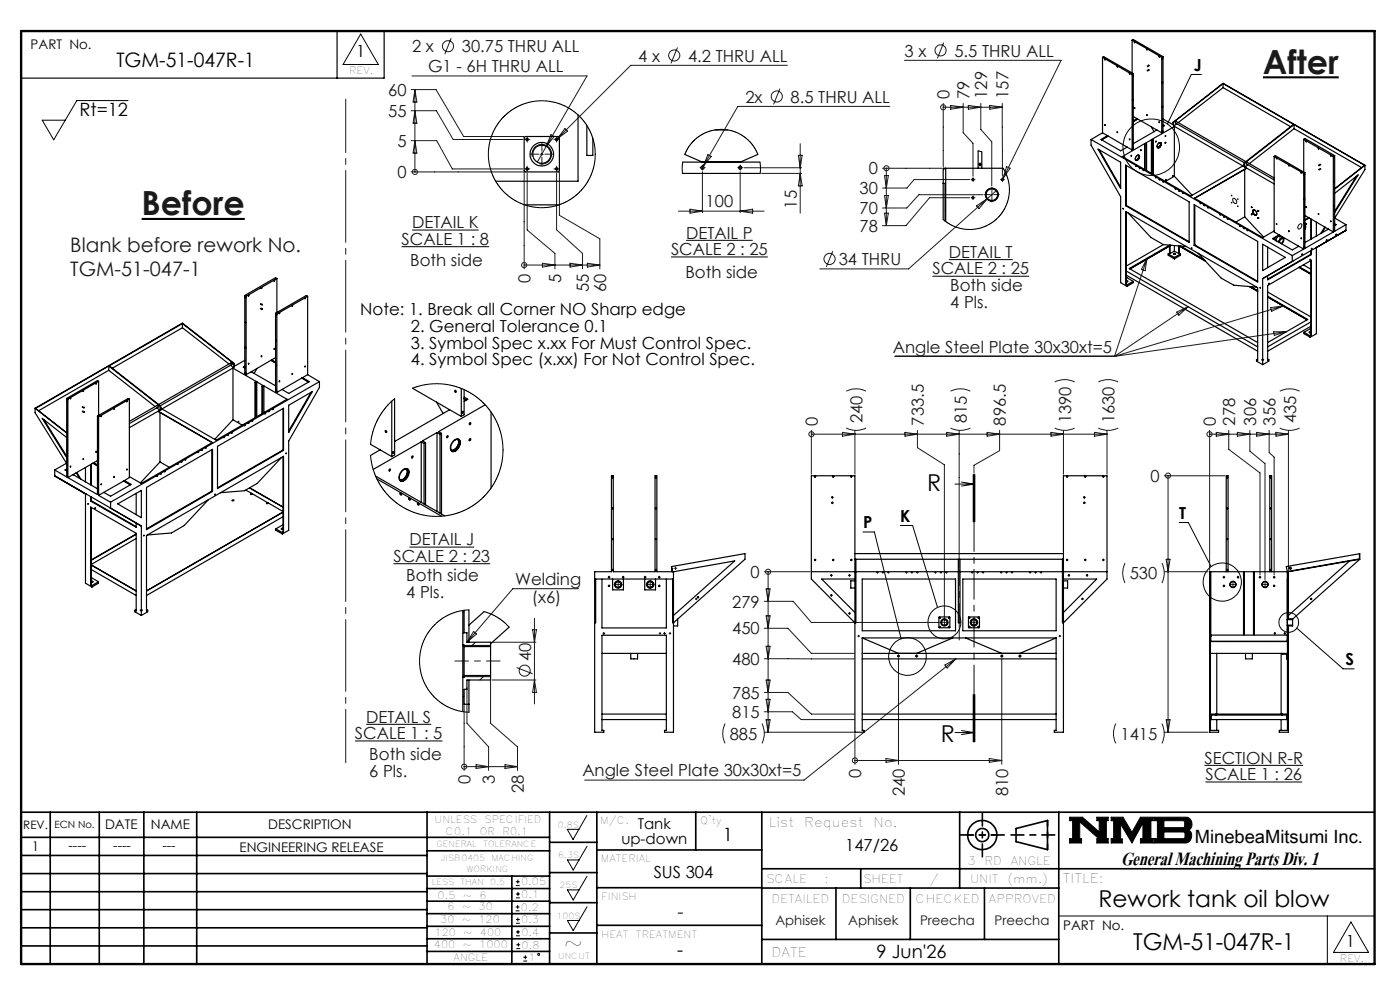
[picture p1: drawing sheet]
<svg xmlns="http://www.w3.org/2000/svg" width="297mm" height="210mm" viewBox="0 0 297 210" stroke-linecap="round" stroke-linejoin="round" font-family="sans-serif">
<defs><g id="words">
<g font-size="7.1" fill="#191924">
<text x="267.9" y="15.6">After</text>
<text x="30" y="45.6">Before</text>
</g>
<text font-size="6.2" x="237.8" y="183.6">General Machining Parts Div. 1</text>
<g font-size="4.9">
<text x="196.7" y="104.2">R</text>
<text x="199.6" y="157.3">R</text>
<text x="233" y="192.3">Rework tank oil blow</text>
<text x="119.6" y="201.8">~</text>
<text x="240.4" y="201.5">TGM-51-047R-1</text>
</g>
<text font-size="4.2" x="24.7" y="14.3">TGM-51-047R-1</text>
<g font-size="4.2" fill="#191924">
<text x="14.9" y="53.4">Blank before rework No.</text>
<text x="14.9" y="58.5">TGM-51-047-1</text>
</g>
<g font-size="3.9">
<text x="16.9" y="24.6">Rt=12</text>
<text x="153.3" y="178.4">1</text>
<text x="253.5" y="178.9">MinebeaMitsumi Inc.</text>
<text x="143.7" y="202.9">-</text>
<text x="186" y="203.3">9 Jun'26</text>
</g>
<text font-size="3.9" fill="#191924" x="143.7" y="194.6">-</text>
<g font-size="3.5" fill="#191924">
<text x="87.4" y="11.1">2 x</text>
<text x="98" y="11.1">30.75 THRU ALL</text>
<text x="90.8" y="15.3">G1 - 6H THRU ALL</text>
<text x="135.4" y="13.1">4 x</text>
<text x="146" y="13.1">4.2 THRU ALL</text>
<text x="191.9" y="12">3 x</text>
<text x="202.5" y="12">5.5 THRU ALL</text>
<text x="82.3" y="20.3">60</text>
<text x="158.1" y="21.8">2x</text>
<text x="167.7" y="21.8">8.5 THRU ALL</text>
<text x="201.4" y="20.9" transform="rotate(-90 201.4 20.9)">0</text>
<text x="205.7" y="20.9" transform="rotate(-90 205.7 20.9)">79</text>
<text x="209.4" y="20.9" transform="rotate(-90 209.4 20.9)">129</text>
<text x="214" y="20.9" transform="rotate(-90 214 20.9)">157</text>
<text x="82.3" y="24.8">55</text>
<text x="84.3" y="31.1">5</text>
<text x="84.3" y="37.8">0</text>
<text x="182.4" y="41.2">30</text>
<text x="184.3" y="37">0</text>
<text x="149.7" y="44">100</text>
<text x="169" y="44.2" transform="rotate(-90 169 44.2)">15</text>
<text x="182.4" y="45.4">70</text>
<text x="85.2" y="51.9">SCALE 1 : 8</text>
<text x="87.4" y="48.4">DETAIL K</text>
<text x="145.6" y="50.6">DETAIL P</text>
<text x="182.4" y="49.2">78</text>
<text x="87" y="56.3">Both side</text>
<text x="112.5" y="60" transform="rotate(-90 112.5 60)">0</text>
<text x="119.1" y="60" transform="rotate(-90 119.1 60)">5</text>
<text x="142.4" y="54.1">SCALE 2 : 25</text>
<text x="145.4" y="59">Both side</text>
<text x="177.9" y="56.3">34 THRU</text>
<text x="197.8" y="58.2">SCALE 2 : 25</text>
<text x="201.3" y="54.7">DETAIL T</text>
<text x="124.9" y="61.9" transform="rotate(-90 124.9 61.9)">55</text>
<text x="128.6" y="61.9" transform="rotate(-90 128.6 61.9)">60</text>
<text x="201.6" y="61.8">Both side</text>
<text x="201.6" y="65.4">4 Pls.</text>
<text x="189.4" y="74.8">Angle Steel Plate 30x30xt=5</text>
<text x="183" y="89.8" transform="rotate(-90 183 89.8)">240</text>
<text x="205.1" y="89.8" transform="rotate(-90 205.1 89.8)">815</text>
<text x="227.2" y="89.8" transform="rotate(-90 227.2 89.8)">1390</text>
<text x="236.5" y="89.8" transform="rotate(-90 236.5 89.8)">1630</text>
<text x="274.9" y="89.8" transform="rotate(-90 274.9 89.8)">435</text>
<text x="173.5" y="90.3" transform="rotate(-90 173.5 90.3)">0</text>
<text x="196" y="90.3" transform="rotate(-90 196 90.3)">733.5</text>
<text x="213.4" y="90.3" transform="rotate(-90 213.4 90.3)">896.5</text>
<text x="257.9" y="90.3" transform="rotate(-90 257.9 90.3)">0</text>
<text x="262" y="90.3" transform="rotate(-90 262 90.3)">278</text>
<text x="266.5" y="90.3" transform="rotate(-90 266.5 90.3)">306</text>
<text x="270.6" y="90.3" transform="rotate(-90 270.6 90.3)">356</text>
<text x="244.1" y="102.2">0</text>
<text x="83.5" y="119.2">SCALE 2 : 23</text>
<text x="86.9" y="115.7">DETAIL J</text>
<text x="86.2" y="123.3">Both side</text>
<text x="109.3" y="124.1">Welding</text>
<text x="159.2" y="122.6">0</text>
<text x="239.7" y="122.9">530</text>
<text x="86.2" y="126.8">4 Pls.</text>
<text x="112.8" y="128">(x6)</text>
<text x="155.3" y="128.9">279</text>
<text x="155.3" y="134.6">450</text>
<text x="112.7" y="140.3" transform="rotate(-90 112.7 140.3)">40</text>
<text x="155.3" y="141.1">480</text>
<text x="155.3" y="148.2">785</text>
<text x="77.7" y="153.3">DETAIL S</text>
<text x="155.3" y="152.3">815</text>
<text x="75.3" y="156.8">SCALE 1 : 5</text>
<text x="78.3" y="161.3">Both side</text>
<text x="154.8" y="156.9">885</text>
<text x="237.7" y="156.9">1415</text>
<text x="255.5" y="162">SECTION R-R</text>
<text x="78.3" y="164.8">6 Pls.</text>
<text x="99.8" y="166.3" transform="rotate(-90 99.8 166.3)">0</text>
<text x="105" y="166.3" transform="rotate(-90 105 166.3)">3</text>
<text x="123.5" y="164.6">Angle Steel Plate 30x30xt=5</text>
<text x="182.7" y="165" transform="rotate(-90 182.7 165)">0</text>
<text x="255.7" y="165.5">SCALE 1 : 26</text>
<text x="111.1" y="168.3" transform="rotate(-90 111.1 168.3)">28</text>
<text x="192" y="168.9" transform="rotate(-90 192 168.9)">240</text>
<text x="213.9" y="168.9" transform="rotate(-90 213.9 168.9)">810</text>
</g>
<g font-size="3.5">
<text x="75.6" y="12.1">1</text>
<text x="253.2" y="15">J</text>
<text x="76.4" y="66.9">Note: 1. Break all Corner NO Sharp edge</text>
<text x="87.2" y="70.4">2. General Tolerance 0.1</text>
<text x="87.2" y="74">3. Symbol Spec x.xx For Must Control Spec.</text>
<text x="87.2" y="77.5">4. Symbol Spec (x.xx) For Not Control Spec.</text>
<text x="183.1" y="112.1">P</text>
<text x="191" y="110.7">K</text>
<text x="250.2" y="110.1">T</text>
<text x="285.5" y="141.1">S</text>
<text x="179.3" y="180.5">147/26</text>
<text x="138.7" y="186.3">SUS 304</text>
<text x="285.5" y="200.9">1</text>
</g>
<g font-size="3.2">
<text x="131.8" y="178.9">up-down</text>
<text x="135.3" y="175.8">Tank</text>
</g>
<g font-size="2.8">
<text x="6.5" y="10.4">PART No.</text>
<text x="22.3" y="175.9">DATE</text>
<text x="32" y="175.9">NAME</text>
<text x="56.9" y="175.9">DESCRIPTION</text>
<text x="163.1" y="175.4">List</text>
<text x="170.6" y="175.4">Request</text>
<text x="185.3" y="175.4">No.</text>
<text x="6.8" y="180.6">1</text>
<text x="14.5" y="180.3">----</text>
<text x="24" y="180.3">----</text>
<text x="34.5" y="180.3">---</text>
<text x="50.8" y="180.7">ENGINEERING RELEASE</text>
<text x="225.5" y="187.3">TITLE:</text>
<text x="225.6" y="197.2">PART No.</text>
<text x="163.7" y="203">DATE</text>
</g>
<g font-size="2.8" fill="#191924">
<text x="164.5" y="196.1">Aphisek</text>
<text x="179.9" y="196.1">Aphisek</text>
<text x="195.2" y="196.1">Preecha</text>
<text x="211" y="196.1">Preecha</text>
</g>
<g font-size="2.5">
<text x="4.9" y="175.9">REV.</text>
<text x="205.2" y="183.6">3</text>
<text x="208.9" y="183.6">RD</text>
<text x="214.4" y="183.6">ANGLE</text>
<text x="162.5" y="187.3">SCALE</text>
<text x="163.7" y="191.5">DETAILED</text>
<text x="174.9" y="187.3">:</text>
<text x="178.6" y="191.5">DESIGNED</text>
<text x="183.1" y="187.3">SHEET</text>
<text x="194.2" y="191.5">CHECKED</text>
<text x="197.2" y="187.3">/</text>
<text x="205.8" y="187.3">UNIT</text>
<text x="209.8" y="191.5">APPROVED</text>
<text x="213.7" y="187.3">(mm.)</text>
</g>
<g font-size="2.1">
<text x="74.1" y="15.7">REV.</text>
<text x="11.6" y="175.6">ECN No.</text>
<text x="92.2" y="174.5">UNLESS</text>
<text x="94.5" y="177.1">C0.1</text>
<text x="101.8" y="177.1">OR</text>
<text x="102.8" y="174.5">SPECIFIED</text>
<text x="106.6" y="177.1">R0.1</text>
<text x="127.3" y="174.7">M/C.</text>
<text x="148.6" y="174.8">Q'ty</text>
<text x="127.5" y="182.8">MATERIAL</text>
<text x="92.8" y="190.8">0.5</text>
<text x="98.2" y="190.8">~</text>
<text x="101.7" y="190.8">6</text>
<text x="110.6" y="187.8">0.05</text>
<text x="110.6" y="190.4">0.1</text>
<text x="127.6" y="190.9">FINISH</text>
<text x="93.4" y="195.7">30</text>
<text x="94.9" y="193">6</text>
<text x="98" y="195.7">~</text>
<text x="98" y="193">~</text>
<text x="101.5" y="195.7">120</text>
<text x="101.5" y="193">30</text>
<text x="110.5" y="193.2">0.2</text>
<text x="110.6" y="195.9">0.3</text>
<text x="92.1" y="201.1">400</text>
<text x="92.2" y="198.6">120</text>
<text x="96.2" y="203.9">ANGLE</text>
<text x="98.2" y="201.1">~</text>
<text x="98.3" y="198.6">~</text>
<text x="101.7" y="201.1">1000</text>
<text x="101.8" y="198.6">400</text>
<text x="110.6" y="198.5">0.4</text>
<text x="110.7" y="201.2">0.8</text>
<text x="112.1" y="203.9">1</text>
<text x="127.6" y="199">HEAT</text>
<text x="134.9" y="199">TREATMENT</text>
<text x="284.3" y="204.1">REV.</text>
</g>
<g font-size="1.8">
<text x="92.6" y="179.7">GENERAL</text>
<text x="102.5" y="179.7">TOLERANCE</text>
<text x="118.4" y="175.6">0.8S</text>
<text x="93.5" y="182.6">JISB0405</text>
<text x="99" y="185">WORKING</text>
<text x="104.3" y="182.6">MACHING</text>
<text x="118.4" y="182.1">6.3S</text>
<text x="91.6" y="187.6">LESS</text>
<text x="97.7" y="187.6">THAN</text>
<text x="104" y="187.6">0.5</text>
<text x="118.7" y="188.4">25S</text>
<text x="118.1" y="194.9">100S</text>
<text x="118.4" y="203.4">UNCUT</text>
</g>
</g></defs>
<g fill="none" stroke="#000" stroke-width=".21">
<path d="M76.5 7.2l3.8 6.5h-7.5zM243.6 13.8l.2 .2zM243.7 14.7l.1 .2zM254.9 15.8h-2.2l-5.1 10.5M27.2 21.3h-10.9l-4.9 8.4-2.4-4.2h4.9M111.6 35.9a.25 .25 0 0 1 .2-.3 .25 .25 0 0 1 .3 .3 .25 .25 0 0 1-.3 .2M111.6 29.7a.25 .25 0 0 1 .2-.4 .25 .25 0 0 1 .3 .3 .25 .25 0 0 1-.3 .2M112.9 33.3a2.09 2.09 0 0 1 1.9-2.7 2.09 2.09 0 0 1 2.2 2.3 2.09 2.09 0 0 1-2.6 1.8M117.8 35.9a.25 .25 0 0 1 .2-.3 .25 .25 0 0 1 .3 .3 .25 .25 0 0 1-.3 .2M117.8 29.7a.25 .25 0 0 1 .2-.4 .25 .25 0 0 1 .3 .3 .25 .25 0 0 1-.3 .2M144.9 34.4l-.2 1 .1 1.4M145.3 32.8l.9-1.8 1.8-1.9 2.3-1.2 2.4-.5 2.6 .4 2 .8 1.3 1 .9 .9 .7 1 .6 1.3"/>
<path d="M161.2 34.4l.1 2.4M200.5 35.7l-.4 .4M207.5 32l.8 .2M207.7 35a.21 .21 0 0 1 .2-.3 .21 .21 0 0 1 .2 .2 .21 .21 0 0 1-.3 .2M212.8 35.7l.7 1.4 .5 1.3 .1 1.3-.1 2-.4 1.4-.7 1.5-.8 1.2-1.1 1-1.2 .8-1.7 .8-1.4 .2-1.6 .1-1.4-.2-1.3-.5-1.1-.6-1.2-.8M240.9 35.1l.2 .2zM241 33.2l.3-.3a.47 .47 0 0 1 .4 .4 .47 .47 0 0 1-.3 .5l-.2 .2a.39 .39 0 0 1-.4-.3 .39 .39 0 0 1 .2-.4zM241.7 35.6l.2 .1zM242.5 36l.1 .2zM245.7 30.5l.2-.2a.35 .35 0 0 1 .5 .1 .35 .35 0 0 1-.2 .5v.1a.41 .41 0 0 1-.6 .3 .41 .41 0 0 1 0-.7zM245.9 38l.1 .2zM246.6 27.7v.2z"/>
<path d="M246.7 38.4l.1 .2zM249.3 39.9l.1 .2zM280 34.8l.2 .2zM280 35.7l.2 .2zM85.2 52.3h18.6M87.4 48.8h14.1M142.4 54.5h20.5M145.6 51h14.1M197.8 58.6h20.5M200.6 40.1l-.1 .1M200.6 44.5l-.1 .2M201.3 55.1h13.5"/>
<path d="M238.8 59.6l.3-.1 .2 .2-.3 .1zM248.9 53.8l.3-.1 .2 .2-.4 .1zM250.1 40.4l.1 .2zM250.9 40.8l.1 .3zM254.6 43l.1 .2zM256.2 43.9l.1 .2zM259.6 45.9l.1 .2zM260.3 46.3l.2 .2zM261.2 41.4l.1 .1zM261.2 42.9l.1 .2zM261.6 42.1a.64 .64 0 0 1 .6 .3 .64 .64 0 0 1-.1 .8l-.4-.3-.2-.4zM262.5 43.7l.1 .1z"/>
<path d="M262.5 42.2l.1 .1zM263 47.8l.1 .2zM263.8 48.3l.1 .2zM265.5 45.4l.1 .1zM265.5 43.9l.1 .1zM265.9 44.6a.63 .63 0 0 1 .6 .3 .63 .63 0 0 1-.1 .7l-.5-.4zM266.8 46.1l.1 .2zM266.8 44.7l.1 .1zM271 50.2h.2a.39 .39 0 0 1 .4 .2 .39 .39 0 0 1-.2 .5 .39 .39 0 0 1-.6 .3 .39 .39 0 0 1 0-.6zM275.6 47.7a.35 .35 0 0 1 .5-.1 .35 .35 0 0 1 0 .5l-.1 .1a.4 .4 0 0 1-.5 .4 .4 .4 0 0 1-.1-.7zM283 43.6v.2zM52 79l.1 .2z"/>
<path d="M52 63l.1 .2zM55.3 64.4h.1v.2zM55.3 65.4h.1v.1zM58.5 77.5l.2 .1zM58.5 72.1l.2 .2zM277.7 70.4h.4l.1 .1-.4 .1zM14.2 84.8l.1 .2zM17.5 87.2h.1v.1l-.1 .1zM38.5 97.9h.1l-.1 .2zM42 95.9l.1-.1-.1 .2zM43.6 94.9h.2l-.1 .2zM47.5 92.7l.1 .1h-.1z"/>
<path d="M49.1 91.7h.1v.2zM52.7 89.6l.1 .1-.1 .1zM57 87.2l.1 .1zM57.9 86.7h.1l-.1 .2zM83.7 84.6l-2 1.9-1.5 2.3-1.1 2.9-.5 2.6M85.2 99.9a.76 .76 0 0 1 .8-.5 .76 .76 0 0 1 .7 .5 1.83 1.83 0 0 1-1.8 2.1 1.49 1.49 0 0 1 .3-2.1zM87.5 82.4l2-.7 2.2-.3h2.4l2.2 .5 1.9 .6 2 1.1 1.7 1.3 1.5 1.5 1.2 1.6 1.1 2.1 .7 2.2 .3 2.1v2.1l-.4 2.6-.7 2-1.1 2-1.2 1.6-1.6 1.5-1.7 1.2-2.1 1.1-2.2 .7-2.1 .3h-2.3l-2.1-.4-2-.6-1.8-.9-1.9-1.4-1.5-1.5-1.5-2.1-.9-1.7-.7-2.2-.3-2.1M96.1 93.6l.2-.2a.7 .7 0 0 1 1-.2 .7 .7 0 0 1 .2 .9 1.49 1.49 0 0 1-1.8 1.5 1.64 1.64 0 0 1 .4-2zM98.1 87.3h.1a.16 .16 0 0 1 .1 .2 .16 .16 0 0 1-.3 0zM14.2 100.8l.1 .2zM33.3 100.8l.1 .1-.1 .1zM59.7 112.1h.3a.16 .16 0 0 1-.1 .2 .16 .16 0 0 1-.2-.2z"/>
<path d="M83.5 119.6h20.5M84.9 104.6a.21 .21 0 0 1 .3 .1 .21 .21 0 0 1-.2 .2zM86.7 105.6a.23 .23 0 0 1 .4 .2 .23 .23 0 0 1-.3 .2zM86.9 116h13.7M88.5 106.7a.23 .23 0 0 1 .3 .1 .23 .23 0 0 1-.1 .3zM129.8 114.4l.1-.1v.2M129.8 107.8h.2l-.1 .1M129.8 101.3l.2-.1-.1 .2M139 114.4l.2-.1-.1 .2M139 107.8l.2-.1-.1 .2M139 101.3l.2-.1-.1 .2M176.5 105.5v-.1l.2 .1-.2 .1"/>
<path d="M176.5 106.7l.1-.1-.1 .2M183.1 112.8h2.4l5.7 22.7M191 111.5h2.6l5.3 17.4M202.6 102.7h4M204 102.3l2.6 .4M206.5 100.7v10M206.6 102.7l-2.6 .4M206.6 100.7v10M206.8 100.7v10M229.9 105.5h.2l-.1 .1M229.9 106.7l.2-.1v.1l-.1 .1M250.2 110.8h1.9l4.8 9.4"/>
<path d="M280.6 119.9l-.1 .1M286.1 119l-.1 .1M19.3 123.4l.3-.1 .1 .2h-.3zM29.8 129.4h.4v.1l-.4 .1zM98.5 129.6l-.3 .3M98.5 134.1l-.3 .3M98.5 136.9h5.6M99.5 129.4l-2 .2-1.9 .6-1.8 1-1.4 1.2-1.6 1.8-.9 1.7-.6 2-.3 1.7 .1 2 .5 2.3 1.1 2.2 1.2 1.5 1.7 1.5 1.7 1 2.2 .7 2 .3M100.9 136.2l-1 1M102.7 129.7l1.4 .5 1.7 .9 1.2 .9 1 1M129.8 120.9h.2l-.1 .1M130.5 124.1a.63 .63 0 0 1 .6-.8 .63 .63 0 0 1 .6 .7 .63 .63 0 0 1-.7 .6"/>
<path d="M137.3 124.1a.63 .63 0 0 1 .6-.8 .63 .63 0 0 1 .6 .7 .63 .63 0 0 1-.7 .6M139 120.9l.2-.1-.1 .2M199.3 133h.2l-.1 .1M199.3 131.1l.2-.1-.1 .2M199.7 132.2a.64 .64 0 0 1 .6-.8 .64 .64 0 0 1 .7 .7 .64 .64 0 0 1-.8 .5M201.2 133l.2-.1-.1 .2M201.2 131.1l.2-.1-.1 .2M205.6 133l.1-.1-.1 .2M205.6 131.1l.1-.1-.1 .2M206 132.2a.63 .63 0 0 1 .5-.8 .63 .63 0 0 1 .7 .7 .63 .63 0 0 1-.8 .5M207.5 131.1l.1-.1v.2M207.5 133h.1v.1"/>
<path d="M256.8 121.3l-.2 .2M256.9 125.7l-.1 .1M256.9 130.2l-.1 .1M256.9 134.7l-.3 .3M260 136v.1M260.9 124.1a.63 .63 0 0 1 .6-.8 .63 .63 0 0 1 .7 .7 .63 .63 0 0 1-.8 .6M264.5 136l-.1 .1M267.8 124.1a.63 .63 0 0 1 .5-.8 .63 .63 0 0 1 .7 .7 .63 .63 0 0 1-.8 .6M269 136l-.1 .1M273.1 122.9v.1M273.1 127.4v.1M273.3 122.7l-.1 .1"/>
<path d="M273.8 131.3l-.2 .1M275.1 133.2l9.8 8.7h2.4M275.1 120.9v.1M75.3 157.2h18.6M77.7 153.6h13.8M98.5 147.6l-.3 .3M98.5 143.5h5.6M102.8 143.3l-1 .9M202.6 155.4h4M204 155l2.6 .4M206.5 147.4v10M206.6 155.4l-2.6 .4"/>
<path d="M206.6 147.4v10M206.8 147.4v10zM257 152.5l-.1 .1M258 151.6l-.2 .1M120.3 175.9h2.5l-1.2 2.2zM124.5 173l-1.7 2.9M124.5 179.5l-1.7 2.9M226.9 173.3h2.7l3.6 3.2v-2.4h-.5v-.8h2.4v.8h-.4v3.8h.4v.9h-2.4v-.9h.5l-4.1-3.6v3.6h.3v.9h-2.5v-.9h.6v-3.8h-.6zM235.7 173.3h2.5l1.9 3.3 1.8-3.3h2.8v.8h-.5v3.8h.5v.9h-2.8v-.9h.6v-3.3l-2.4 4.2-2.4-4v3.2h.4v.8h-2.4v-.9h.6v-3.8h-.6zM244.9 173.3h6.6a1.47 1.47 0 0 1 1.3 1.2 1.47 1.47 0 0 1-.7 1.6 1.48 1.48 0 0 1 .7 1.6 1.48 1.48 0 0 1-1.4 1.1h-6.5v-.9h.6v-3.8h-.6zM246.9 174.1h4.1l.3 .2v1l-.3 .3h-4.1zM246.9 176.5h4.2l.3 .3v.8l-.4 .3h-4.1z"/>
<path d="M255.5 162.4h21M255.7 165.9h20.6M109.4 193.2h.8M109.4 192.4h.8M109.4 187.8h.8M109.4 187h.8M109.5 198.5h.8M109.5 197.7h.8M109.5 195.9h.8M109.5 195h.8M109.5 190.5h.8M109.5 189.6h.8"/>
<path d="M109.8 192v.8M109.9 194.7v.8M109.9 186.6v.8M109.9 189.2v.8M109.9 197.3v.8M110 200v.8M120.4 182.4h2.4l-1.2 2.2zM120.4 188.8h2.4l-1.2 2.1zM120.4 195.3h2.4l-1.2 2.1zM124.5 185.9l-1.7 2.9M124.5 192.4l-1.7 2.9M224.6 194.3h67"/>
<path d="M281.6 194.3v10.2M286.6 195.6l3.7 6.4h-7.4zM109.5 201.2h.8M109.5 200.4h.8M111 203.9h.8M111 203.1h.8M111.4 202.7v.8"/>
<circle cx="240.3" cy="16" r=".07"/>
<circle cx="246.6" cy="12.4" r=".07"/>
<circle cx="246.6" cy="17.5" r=".08"/>
<circle cx="115" cy="32.7" r="11.3"/>
<circle cx="240.3" cy="26.3" r=".08"/>
<circle cx="240.3" cy="21.2" r=".07"/>
<circle cx="240.3" cy="31.5" r=".07"/>
<circle cx="244.2" cy="31.2" r="6"/>
<circle cx="245.2" cy="37.6" r=".09"/>
<circle cx="246.6" cy="22.7" r=".07"/>
<circle cx="276.7" cy="37" r=".07"/>
<circle cx="283" cy="33.4" r=".08"/>
<circle cx="283" cy="38.5" r=".09"/>
<circle cx="255.4" cy="43.5" r=".08"/>
<circle cx="258.9" cy="45.5" r=".09"/>
<circle cx="264.6" cy="48.8" r=".08"/>
<circle cx="276.7" cy="47.3" r=".08"/>
<circle cx="276.7" cy="52.4" r=".07"/>
<circle cx="276.7" cy="42.2" r=".07"/>
<circle cx="283" cy="48.8" r=".08"/>
<circle cx="52.1" cy="73.8" r=".08"/>
<circle cx="52.1" cy="68.4" r=".08"/>
<circle cx="58.6" cy="66.8" r=".07"/>
<circle cx="267.9" cy="76.3" r=".19"/>
<circle cx="14.3" cy="90.2" r=".08"/>
<circle cx="14.3" cy="95.6" r=".08"/>
<circle cx="17.5" cy="86.3" r=".1"/>
<circle cx="20.8" cy="99.3" r=".08"/>
<circle cx="20.8" cy="94" r=".07"/>
<circle cx="20.8" cy="88.7" r=".08"/>
<circle cx="35" cy="100" r=".11"/>
<circle cx="37.7" cy="98.4" r=".1"/>
<circle cx="39.4" cy="97.5" r=".1"/>
<circle cx="42.9" cy="95.4" r=".1"/>
<circle cx="48.4" cy="92.3" r=".1"/>
<circle cx="51.9" cy="90.2" r=".1"/>
<circle cx="53.5" cy="89.3" r=".09"/>
<circle cx="56.3" cy="87.7" r=".11"/>
<circle cx="58.6" cy="82.9" r=".07"/>
<circle cx="83.4" cy="95.9" r=".19"/>
<circle cx="20.8" cy="104.7" r=".08"/>
<circle cx="34.2" cy="100.4" r=".1"/>
<circle cx="49.4" cy="106.2" r=".2"/>
<circle cx="192.5" cy="139.3" r="4"/>
<circle cx="200.3" cy="132" r="3.5"/>
<circle cx="259.3" cy="123.5" r="4.1"/>
<circle cx="273.4" cy="132" r="2.09"/>
<circle cx="114.3" cy="202.5" r=".2"/>
</g>
<g fill="none" stroke="#000" stroke-width=".35">
<path d="M4.5 172.3h287.1M4.5 177.6h112.1M10.7 172.3v32.2M21.1 172.3v32.2M30.5 172.3v32.2M41.7 172.3v32.2M90.6 172.3v32.2M116.6 172.3v32.2M116.6 178.7h10M126.6 172.3v32.2M147.6 172.3v8M161.6 172.3v32.2"/>
<path d="M203.6 172.3v16.1M215.5 175.7l6.7-1.6v6.1l-6.7-1.7zM224.6 172.3v32.2M4.5 185.3h86.1M4.5 181.5h86.1M4.5 189.2h86.1M4.5 193h86.1M4.5 196.8h86.1M90.6 199.1h26M90.6 193.8h26M90.6 188.5h26M90.6 191.2h26"/>
<path d="M90.6 180.5h26M90.6 185.8h26M90.6 196.5h26M108.6 185.8v18.5M116.6 185.1h10M116.6 191.5h10M116.6 197.9h10M126.6 196.3h35M126.6 188.3h35M126.6 180.3h35M161.6 184.3h130M161.6 199.3h63"/>
<path d="M161.6 188.4h63M177.3 188.4v10.9M182.6 184.3v4.1M193.1 188.4v10.9M208.8 188.4v10.9M4.5 200.7h86.1M90.6 201.8h26"/>
<circle cx="208.4" cy="177.1" r="3.1"/>
<circle cx="208.4" cy="177.1" r="1.4"/>
</g>
<path d="M4.5 6.6h287.1" fill="none" stroke="#000" stroke-width=".21" stroke-dasharray="6.3 1.3 1.3 1.3" stroke-dashoffset="1.9"/>
<g fill="none" stroke="#000" stroke-width=".25">
<path d="M71.5 6.6v10M81.5 6.6v10h-77M233.9 12.2v16M233.9 12.2l6.3 3.6M233.9 12.2l.2-.2 6.3 3.6M234.4 12.5l.1 .2zM239.6 15.6l.1 .1zM240.2 8.5l6.3 3.7M240.2 8.5v7M240.2 15.8v16M240.2 8.5l.2-.1 6.3 3.6M240.4 15.6v16.1l-.2 .1"/>
<path d="M240.4 15.6l-.2 .2M240.6 8.9l.1 .2zM243.4 14.9l.1 .2zM243.4 14l.1 .1zM246.5 12.2v16M246.7 12v16l-.2 .2M246.7 12l-.2 .2M259.5 17.7l14.9 8.7-10.3 8M259.5 17.7l-10.6 8.3M259.5 18.6l-9.5 7.4M259.5 18.6l14.3 8.3M259.5 17.7v.9"/>
<path d="M111.2 29.2l.2-.2h7l.3 .2v7l-.3 .3h-7l-.2-.3zM122.6 24.4v14h-17.4M124.5 26.6v6.4h1.3v-3.7M144.8 36.8h16.5M144.9 34.4h16.3M145.3 32.8l3.7 1.6M151.7 27.6h2.7M160.8 32.8l-3.8 1.6M200.1 38.9h.4v8M200.6 35.7v11.3M207.5 32v3.7M208.3 32.2v3.5"/>
<path d="M212.8 35.7h-12.7v10.9M231.5 29.6l42.6 24.6M231.5 29.6v1.2l6.2 10.9v18.3l1.4 .7M232.9 31.6l4.8 2.8v5.6zM233.2 31.8l4.5 7.9M233.9 28.2l-2.4 1.4M233.9 28.2l1 .6M234.4 26.4l.1 .2zM234.9 28.8l-1.3 .8 4.1 2.4 1.4-.8M234.9 28.8l4.2 2.4M235.1 28.9l-1.4 .8M237 27.9l.1 .2z"/>
<path d="M238.8 35l13.5 7.8v8.6l-13.5-7.8zM238.9 35.1v8.5M239.1 31.2l1.1 .6M240.3 26.2v.2zM240.3 31.4l-.1 .1zM240.3 21.1v.1zM240.4 24.7l.8 .5M241.1 33.1a.38 .38 0 0 1 .6-.1 .38 .38 0 0 1 0 .6 .42 .42 0 0 1-.4 .4 .42 .42 0 0 1-.5-.2zM241.2 33a.36 .36 0 0 1 .5 .2 .36 .36 0 0 1-.2 .4 .36 .36 0 0 1-.3 .4 .36 .36 0 0 1-.4-.3M241.2 25.2l4.2 2.4M241.2 25.2l-.8 .4M241.3 25.3l-.9 .5"/>
<path d="M241.5 32.9a.71 .71 0 0 1-.6 1 .73 .73 0 0 0 .6-1zM241.6 32.9a.76 .76 0 0 1-.6 1.1M241.7 35.6l.1 .1zM242 31.8h.1v.1zM242.5 36l.1 .2zM242.8 30.5l.3 .1M242.8 30.5l-4.7 2.7 14.5 8.4 11.1-6.4 .7 .5M242.8 30.5v5.4M243.1 30.6v5.5M243.2 30.5l-.1 .1M243.2 30.5v5.7M244.2 26.9l.6 1"/>
<path d="M244.3 29.7l.2 .1M244.3 29.7l-1.3 .7 .2 .1M244.3 29.7v7.1M244.5 29.8v7.1M244.7 29.7l-.2 .1M244.7 29.7v7.3M245.1 37.6l.2 .1zM245.4 27.6l-5 2.9M245.4 27.6l1.1 .6M245.8 30.4a.37 .37 0 0 1 .6-.1 .37 .37 0 0 1-.1 .6 .39 .39 0 0 1-.4 .5 .39 .39 0 0 1-.4-.4zM245.9 30.3a.39 .39 0 0 1 .4 .3 .39 .39 0 0 1-.2 .4l-.5 .3-.1-.3M246.1 30.3a.71 .71 0 0 1-.5 .9"/>
<path d="M246.2 30.3a.78 .78 0 0 1-.6 1.1M246.6 27.8v.1zM246.6 22.6v.1zM246.7 26.4l.4 .2-.4 .2M246.7 25.3l2.3 1.2M246.7 26.6l.2 .1M247.3 30.2l-.1 .1M248.8 26l10.7-8.3 30.1 17.4M248.8 26h.1M248.8 26l.2 .7M248.9 26l.1 .7M249 26.7l.1 .1-4.7 2.8 .3 .1"/>
<path d="M249 26.7l.1 .1M249.1 37.4l3.8 4M249.1 26.8v10.6M249.1 26.8l14.9 8.6M249.1 37.4l-1.9 1.1M249.7 26.2l-.7 .5M263.9 34.9l.1 .1M263.9 34.9l.1 .5M264 35.4h.1M264 35l.1 .4M264.1 35.9v10.1M264.1 35.4h.1"/>
<path d="M264.1 35.4l6.2 3.6M264.1 34.4l-.2 .5M264.1 34.4l.1 .1M264.2 34.5l-.2 .5M264.3 34.3l-14.8-8.6-.2 .2 .1 .2 14.6 8.4M264.4 35.7l-11 6.3 14.5 8.4 2.4-1.4M264.4 35.7l-11 6.4M264.7 35l-.6 .4M270.3 37.7l-5.7-3.2-.2 .1v.2l5.9 3.4M270.3 33.2v16l1 .6M270.3 33.2l6.3 3.6M270.3 33.2l.2-.2 6.3 3.6"/>
<path d="M274.5 27.3v-.9l-10.3 8.1M274.5 27.3l-9.5 7.4M274.5 27.3l14.4 8.3M276.6 29.6v6.9M276.6 36.8v16M276.6 29.6l6.3 3.6M276.6 29.6l.2-.2 6.3 3.6M276.7 37v.1zM276.8 36.6l-.2 .2M276.8 36.6v16.1l6.1-3.5M277 29.9l.2 .2zM282.3 32.9l.1 .2z"/>
<path d="M282.9 33.2v16M283 38.5v.1zM283.1 33l-.2 .2M283.1 33v16.1l2.4-1.4M287.8 37.4l-4.7 7.4M289.6 35.1l-6.5 5M289.6 35.1v.9l-6.5 10.3M58.2 59.4l-.1 .2zM58.7 59.1v7.2M58.7 59.1l-6.5 3.8M58.7 59.1l-.2-.2-6.6 3.8M111.3 43.5h7.3"/>
<path d="M238.2 44.2l.1 .1zM238.9 59.6h.1a.16 .16 0 0 1 .2 0 .16 .16 0 0 1 0 .2 .16 .16 0 0 1-.3 0M238.9 43.6l13.4 7.7M238.9 44.9v15.3l-.1 .1M238.9 57.5l27.9 16.1M238.9 58.4l27.9 16.1M238.9 43.6h-.1M238.9 59l.2-.1 1.3 .8M239.3 45.1l4.9 5.3 2.6 1.5M240.4 59.7l-1.3 .7M240.4 59.7v.3l-1.3 .7M246.8 51.9l-7.9 4.5"/>
<path d="M246.8 51.9l4.9 .4M247.8 53.9l1.3 .7M247.8 53.9v.2l1.3 .8M248.1 53.7l.1 .1M248.1 52.2v1.5M248.1 53.7l-.3 .2M248.1 52l-8.5 5 27.2 15.7M248.2 52.1v1.7M248.4 52l-8.7 5M249.1 52.1v1.2M249.1 54.6v.3M249.1 53.3l.9 .5"/>
<path d="M249.1 53.3l-.9 .5M250 52.2v1.6M250.2 53.7v-1.5l5.5 3.2M250.2 53.7l-.2 .1M250.2 53.7l.2 .2M250.4 53.9l-1.3 .7M250.4 53.9v.2l-1.3 .8M250.5 52.2l4.9 2.9M250.9 40.8l.1 .2zM252.8 52.6l.1 .1zM253.3 43.4l13.5 7.8v8.6l-13.5-7.8zM253.5 52l13.3 7.7"/>
<path d="M253.5 43.5v8.5M253.5 52h-.2M254.2 53.7l4.9 5.3 2.6 1.5 4.9 .4M254.6 43l.1 .1zM256.2 43.9l.1 .2zM263.8 48.3l.1 .2zM264.1 46l4 4.3M264.1 46l-2 1.1M264.5 48.8l.2 .1zM265.5 43.9v.2zM265.5 43.9l.1 .1zM265.5 45.4l.1 .1"/>
<path d="M265.5 45.4v.1M265.5 45.5h.1M265.8 44.6a.67 .67 0 0 1 .7 .3 .67 .67 0 0 1-.1 .8 .76 .76 0 0 1-.6-1.1zM265.9 44.5a.74 .74 0 0 0 .6 1.1M266.2 44.6a.37 .37 0 0 0-.5 .3 .37 .37 0 0 0 .3 .4l.5 .3 .1-.3M266.8 44.7l.1 .1zM266.8 46.2l.1 .1zM266.9 44.8h.1M266.9 46.3h.1M267.9 51.8l4.8 2.8-4.8 2.8zM267.9 59.1v18.3M268.9 52.4v4.4"/>
<path d="M270.3 50.5v.3M270.4 50.5v.4M270.8 47.4l.1 .2zM271.3 51.4a.78 .78 0 0 1 1-.9l.1 .4-.5 .8M271.3 49.8l4.2 2.4M271.3 49.8l-1.3 .8 4.1 2.4 1.4-.8M271.5 51.5a.61 .61 0 0 1 .7-.8v.5l-.5 .4M271.5 49.9l-1.4 .8M272 50.2v.1M272.2 50.5l-.6-.4a.9 .9 0 0 0-.9 .9M273.4 49l.1 .1zM274.1 54.2v1.2"/>
<path d="M274.1 55.4l-6.2 3.7M274.3 55.4h-.2M275.5 52.2l1.1 .6M275.6 56.7l2.5 1.5M275.7 56.6l2.4 1.4M276.2 53.9h.1l-.1 .1zM276.5 56.2l1.6 .9M276.6 52.8l-2.5 1.4M276.7 52.4v.1zM276.7 47.3v.1zM276.7 42.1v.2zM276.8 47.8l.2 .2-.2 .7"/>
<path d="M276.8 48v.5M276.8 47.8h.1M276.8 45.7l.8 .5M277 43.8l.1 .2zM277.1 47.4l-.1 .2M277.6 46.2l4.2 2.4M277.6 46.2l-.8 .4M277.7 46.2l-.9 .6M278 55l-.1 .1zM278.1 46.5v4.3M278.1 53.2v.7M278.1 55.3l.1 15.8"/>
<path d="M278.1 53.9l-9.2 5.3M278.1 53.9l.1 .1M278.2 54l-9.3 5.4v-.9M278.2 46.5v4.2M278.2 53.1v.9M279.3 47.1v3M279.3 52.5v18.3l-1.3 .7M279.3 52.5l-.2 .1M281.1 48.1l-.9 1.4M281.2 48.2l-.7 1.2M281.4 50.9h.1l-.1 .1zM281.7 48.6v.1"/>
<path d="M281.8 48.6l1.1 .6M281.8 48.6l-5 2.9M283.1 46.2l2.4 1.5M283.1 47.5l.4 .2-.4 .1M283.1 47.6l.2 .1M283.1 41l5-3.9-5 8M283.5 49.7v.1zM285.5 47.7v1.2M285.5 48.9l-17.6 10.2M285.5 48.9l-6.2 3.6M23.1 77.6l10.7 8.4M23.1 77.6l-15.6 9"/>
<path d="M23.1 78.6l-14.9 8.5M23.1 78.6l9.8 7.6M23.1 77.6v1M38.7 68.6l11 8.6M38.7 68.6l-15.5 9 10.7 8.4M38.7 69.5l-14.9 8.6M38.7 69.5l9.9 7.7M38.7 68.6v.9M48.9 77.5l.6 .5M49.4 78.1l5 2.8-.3 .2M49.4 78.1l-15.4 8.9M49.4 78.1v10.9"/>
<path d="M49.5 78l-.1 .1M49.7 77.2l-.2 .8M49.7 77.1l-.1 .9-.2 .1M49.7 77.1l-11-8.6-31.3 18.1M49.7 77.1v.1M51.9 76.4l-2.3 1.3M51.9 77.7l-.3 .2 .3 .2M51.9 62.7v16.6l.3 .2M51.9 62.7l.3 .2M51.9 77.8l-.1 .2M52 73.7l.1 .1zM52.2 62.9v16.6"/>
<path d="M52.7 62.6h.1l-.1 .2zM53.3 78.9l-1.1 .6M53.3 78.9l5.2 2.9M54.5 78.1l-.6 1.1M55.4 75.5h.2l-.1 .2zM55.5 61l.1 .1-.2 .1zM57.5 76.4l1 .6M57.6 76.3l-4.3 2.6M57.6 76.3l.9 .5M58.5 66.5v16.6l.2 .1M58.5 66.5l.2 .1M58.5 75.9l-.9 .4"/>
<path d="M58.6 72.1l.1 .1zM58.6 66.8l.1 .1zM58.7 66.6v16.6M59.3 66.3l.1 .1-.2 .2zM61.9 64.8h.2l-.1 .2zM62 79.3h.1l-.2 .1zM64.7 63.3l.1-.1-.1 .2zM64.7 77.7h.1l-.1 .1zM65.3 79.5l-1.1 .6M65.3 79.5l2.5 1.5M65.3 62.9l-.3-.2-6.5 3.8M65.3 62.9l-6.6 3.7"/>
<path d="M65.3 62.9v16.6M238.8 60.3v-15.4l28 16.1v15.5l-.2-.2M238.8 60.3l.3 .1M239.1 60.4v.3M265.1 60.8l1.7 1-1.7-1M265.4 60.8l1.4 .9M266.6 76.3v.3l1.3 .8M266.8 76.2l-.2 .1M268.9 61.9l9.2 5.3M268.9 62.9l8.5 4.9-8.5 4.9M268.9 76.2l.3 .1M268.9 63l8.4 4.8"/>
<path d="M269.1 60.1h.1v.1zM269.2 76.3v.3l-1.3 .8M276.6 70.5l1.4 .8M276.6 70.5v.3l1.4 .7M278 71.3v.2M278.1 70.4l-.4 .1 .4 .1M278.1 68.3l-9.2 5.3M278.1 69.2l-9.2 5.3M278.1 69.8l-.1-.1-1.4 .8M278.2 71.1v-15.9l-9.3 5.4v15.9l.3-.2M278.2 71.1l-.2 .2M7.4 86.6v1l6.7 10.7"/>
<path d="M7.4 86.6l6.7 5.3M9.3 89l4.8 7.8M11.6 99.7v1.3M14.1 84.5v16.7l-2.5-1.5M14.1 84.5l.3 .2M14.1 99.5l-.3 .2 .3 .2M14.1 98.2l-2.5 1.5M14.1 99.7l-.2 .1M14.1 92.8l-5.1-4 5.1 8.3M14.4 84.7v16.6M14.9 98.9l.1 .2zM18.1 99.2v3"/>
<path d="M19.2 98.5v4.3M19.4 98.5v4.4M19.7 98.2l1 .6M19.9 98.2l-4.4 2.5M19.9 98.2l.8 .4M20.7 88.3v16.6l-6.3-3.6M20.7 88.3l.2 .1M20.7 97.7l-.8 .5M20.7 99.3l.1 .1zM20.9 80.9v7.2M20.9 88.4v16.7M20.9 80.9l-.2-.2-6.6 3.8"/>
<path d="M20.9 80.9l-6.5 3.8M21.4 88.2l.1 .2zM24.1 86.7l.1-.1v.2zM26.9 99.5v.2zM27.4 89.4l5.9-3.4 .2 .1v.3l-6.1 3.4M27.4 84.7l-6.5 3.7M27.4 84.7v16.6l-1 .6M27.4 84.7l-.2-.2-6.5 3.8M33.3 86.5l.6 .5M33.6 87.2l11.4 6.7-15 8.6-2.6-1.4M33.6 87.2l11.4 6.7M33.7 85.8l15.3-8.8 .2 .1v.2l-15.2 8.8"/>
<path d="M33.8 86l.2 .5M33.9 86l.2 .4M33.9 86h-.1M33.9 87h.1M33.9 87l-6.5 3.7M33.9 87.5v10.5M33.9 98l-4.1 4.4M33.9 98l2 1.1M34 87h-.1M34 86.5l-.1 .5M34.1 86.4l-.1 .1M34.1 86.4l-.1 .6"/>
<path d="M35 99.9l-.1 .2zM39.3 97.4h.1v.1zM42 95.8l.1 .2zM44.9 95.4v8.8M46.1 94.7l14-8.1v8.9l-14 8.1zM47.6 92.6l-.1 .2zM49.4 89l-3.9 4.2M49.4 89l2 1.2M50.6 89.4l.1 .1zM51.9 90.1v.2zM54.1 81.1l.1 .1M54.1 81.1v7.5"/>
<path d="M54.2 81.2v7.4M54.5 81l1.3 .8-.2 .1M54.5 81l-.3 .2M54.5 81v7.4M55.6 81.9l.1 .1M55.6 81.9v5.9M55.7 82v5.7M56 81.9l4.9 2.8-15 8.7-11.5-6.6-.8 .4M56 81.9l-.3 .1M56 81.9v5.7M56.2 87.7h.1l-.1 .1zM58.6 82.8l.1 .1z"/>
<path d="M59.7 97l-5.1 5.5-2.7 1.6-5.2 .4M59.8 82.6l-1.1 .6M60 86.7v8.8M60 96.9l.1 15.9M60 95.5l-13.9 8M60 95.5h.1M60.7 96.1l-.1 .1zM61.2 86l5.1-2.9-5.1 8.6zM64 80.2l1.5 .8M64.2 80.1l1.4 .9-4.4 2.5-1.4-.9M64.2 80.1l-4.4 2.5M66 83.2l-4.8 8.2"/>
<path d="M67.8 81l-44.3 25.5M67.8 81v1.2l-6.6 11.3v19l-1.3 .8M78.6 94.3l2 1.1M80.6 95.4l-2 1.2M80.6 95.4l2.5 1.5M81.7 91.3l.4 .3a.22 .22 0 0 1-.4 0 .22 .22 0 0 1 0-.3zM83.1 85.1v11.8M83.7 84.6v11.9l-.6 .4M85.4 99.8a.76 .76 0 0 1 1-.4 .76 .76 0 0 1 .3 1.1l-.3 .7a1.06 1.06 0 0 1-1.6 .7 1.98 1.98 0 0 1 .6-2.1zM85.6 99.7a.65 .65 0 0 1 .9 0 .65 .65 0 0 1 0 .9l-.1 .3a1.05 1.05 0 0 1-1.6 .8l-.1-.5M86.2 99.5a1.65 1.65 0 0 1-1.3 2.3 1.64 1.64 0 0 0 1.3-2.3zM86.4 99.4a1.78 1.78 0 0 1-1.5 2.6"/>
<path d="M87.5 82.4l7.9 4.5M89.4 93.7l.6 .4M89.4 93.7l-10.2 5.9M89.4 93.7v12.9M90 94.1v12.8M90.3 93.9l-.3 .2M90.3 93.9v13.2M92.6 85.3l1.4 2.4M92.7 91.7l-3.1 1.8 .7 .4M92.7 91.7l.6 .4M92.7 91.7v16.8M93.3 92.1v16.8"/>
<path d="M93.7 91.9l-.4 .2M93.7 91.9v17.1M95.4 86.9l-11.7 6.8M95.4 86.9l2.5 1.4M96.3 93.5a.79 .79 0 0 1 1.1-.3 .79 .79 0 0 1 .2 1.2l-.1 .2a1.28 1.28 0 0 1-1.8 1 1.82 1.82 0 0 1 .6-2.1zM96.5 93.3a.68 .68 0 0 1 .9 .1 .68 .68 0 0 1 0 .9l-.2 .5a.94 .94 0 0 1-1.5 .6l-.1-.5M97.1 93.2a1.67 1.67 0 0 1-1.3 2.3M97.3 93.2a1.78 1.78 0 0 1-1.5 2.5M97.9 82.4v5.9M98.5 82.6v5.4l-.6 .3M98.5 84.2l.7 .5-.7 .5M98.5 84.6l.4 .3"/>
<path d="M99.6 93.3v.1M99.8 93.1l-.2 .3M102.9 85.9l-9.9 5.7 .7 .3M104.2 87.4v16.1M11.6 101l11.7 6.7M11.6 101l6.7 3.8M15.5 100.7l-1.1 .6M15.5 100.7l5.2 3M15.6 100.6l.1 .2M16.2 100.3l.7 1.2M16.3 100.2l.9 1.5M18.3 104.8h-.2v18.9l1.4 .8"/>
<path d="M18.3 104.8h.1M18.6 106.9l.1 .1zM19.2 106.3l9.7 5.6v-1M19.2 105.4v.9M19.4 106.2l9.5 5.5M19.4 105.4v.8M19.4 107.6v16.4h-.2M19.4 106.2l-.2 .1M19.4 119.8l9.5 5.6M20.9 105.1l2.6 1.4M22 104.4l-1.1 .7M23.3 107.7l.2 .1"/>
<path d="M23.3 107.7l6.7 3.9M23.5 106.5v1.3M23.5 107.8l6.5 3.8M25 106.9l5-2.9v5.8zM26.2 102l1.5 .8M26.4 101.9l-4.4 2.5M26.4 101.9l1.4 .9-4.3 2.5-1.5-.9M28.9 104.7v4.5M28.9 113.3l-9.5 5.5M28.9 114.2l-9.5 5.5M30 111.6v19M30.5 113.5v.2z"/>
<path d="M31.1 103.4l14-8.1v8.9l-14 8.2zM44.2 106l-5.1 5.5-2.7 1.6-5.1 .4M44.9 104.2l-13.8 8M44.9 104.2h.2M45.6 104.8v.1zM52.1 104l1.3 .7M53.1 104.8l.4-.1 3.3 1.9M53.4 104.7l-.3 .1M53.4 104.7h.1M53.4 104.7l.1 .1M53.4 104.7l-.2 .1M56.8 106.6l-.3 .2 .4-.1 3.1 1.8"/>
<path d="M56.8 106.6v.1M56.8 106.7h.1M56.8 106.7l-.2 .1M58.5 112.2l1.4 .8M58.5 112.2v.3l1.4 .8M59.9 113v.3M60 112.1h-.3l.3 .2M60 107.6l-7-4.1 7 4.1M60 108.6l-28.9 16.8M60 109.6l-28.9 16.7M60 111.5l-.1-.1-1.4 .8M60.1 112.8v-16l-29 16.8v16l.2-.1"/>
<path d="M60.1 112.8l-.2 .2M79.7 101l14.6 8.4M80 101.6l13.7 7.9M84.9 104.6l.2 .1v.3l-.2-.2zM129.7 100.9h.4v20.4h8.9v-20.4h.3v20.4h3.6v34h-1.9v-.4h.4v-20.1h-13.7v20.1h.4v.4h-1.9v-34h3.5zM181.4 118.6h44.2M181.4 117.4h44.2M181.6 118.6v13.5h-.2l-9.3-9.3v-21.9h9.3v54.4h1.9v-.4h-.4v-19.6M203.3 118.6v13.5h.4v-13.5M225.4 118.6v13.5h.2l9.2-9.3v-21.9h-9.2v54.4h-1.9v-.4h.3v-19.6M286.3 119l-13 11.6M288.4 117.5v1.1l-15.3 2.6"/>
<path d="M288.4 117.5l.1 1.1M288.4 117.5l-15.5 2.7 .2 1M288.5 118.6l-15.2 2.7v10M288.5 118.6l-14.3 12.7M19.2 124v-16.4l9.7 5.5v16.5l-.3-.1M19.2 124l.3 .2M19.4 123.3l.3 .1-.3 .1M19.4 120.8l9.5 5.5M19.4 122.7l.1-.1 1.4 .8M19.5 124.2v.3M20.9 123.4v.3l-1.4 .8M20.9 123.4l-1.4 .8"/>
<path d="M28.6 129.5v.3l1.4 .8M28.9 129.3l-.3 .2M31.1 129.3l.2 .2M31.3 129.5v.3l-1.3 .8M98.2 136.8v6.8M98.2 136.8h.3v.4M98.2 129.5v7.3M98.5 137.2v6.1M98.5 129.5v4.7h.6v2h5v1M98.5 137.2h5.6M99.5 129.4v6.8M102.7 129.7l-3.2 2.9"/>
<path d="M104.1 137.2v6.1M108 133l-3.9 3.6M126.2 122.8h16.7M126.4 122.8v9.3h-.2M127.7 138.6h13.7M127.7 122.8v10.4h13.7v-10.4M130 122.8v2.3h2.3v-2.3M133.8 138.6v1.2h1.5v-1.2M136.8 122.8v2.3h2.3v-2.3M142.5 120.6h.1M142.5 120.6l.1 .7-.1-1.1 15.5-2.8v1.2l-15.1 13.5h-.2v-9.3M142.9 121.3l13-2.3-13 11.6"/>
<path d="M143.8 131.3v1.5h-.9M172.1 121.3h9.3M181.4 123.2h-.9v1.5h.9M181.4 122.8h-7.1l7.1 7.1M181.6 121.3h21.7M182.9 122.8h19.8v11h-19.8zM182.9 135.3h41.1M182.9 138.6h41.1M182.9 135.3l7.7 3.3M182.9 139.8h41.1M199.2 130.9h2.2l.1 2.2h-2.3zM202.1 135.3l-7.6 3.3"/>
<path d="M203.7 121.3h21.7M204.3 122.8h19.7v11h-19.7zM204.8 135.3l7.7 3.3M205.5 130.9h2.3v2.2l-2.3 .1zM224 135.3l-7.6 3.3M225.6 123.2h.9v1.5h-.9M225.6 121.3h9.2M225.6 122.8h7.1l-7.1 7.1M256.6 122.8h.2v11h-.2M256.6 135.3h.2v19.6M256.8 138.6h16.3M256.8 136.1h16.3"/>
<path d="M256.9 121.3v14.7h16.2v-3.3M256.9 135h.1M256.9 134.9h.1M256.9 134.7h16.2M256.9 134.9v.1M258.1 138.6v12.9M260.1 121.3v-20.4h.4v20.4M263.8 121.3v13.3h.2v-13.3M264.2 138.6v1.2h1.5v-1.2M265.9 121.3v13.3h.2v-13.3M269.4 121.3v-20.4h.4v20.4M271.8 138.6v12.9"/>
<path d="M272 138.6v.2h.9v1h.2M273.1 131.4v1.3M273.1 121.3h-16.5v34h1.9v-.4h-1.9M273.1 121.2v10.2M273.1 131.4h.1M273.1 131.4v1.2M273.1 132.6v.1M273.1 132.6h1.1M273.1 131.4h1.1M273.3 122.8h-.2v8.1h.2v.4h.9v.1M273.3 132.8v22.5h-1.9v-.4h1.9M273.3 135.3h-.2v19.6"/>
<path d="M274.2 131.4v1.2M274.2 132.6v.2h-.9l-.2 1h.2M98.2 143.6v7.3M98.5 143.3v.3h-.3M98.5 143.3h5.6M99.5 144.2v6.9M104.1 143.3v.9h-5v2h-.6v3.2h1M127.7 152.6h13.7M127.7 151.5h13.7M182.9 152.6h41.1M182.9 151.5h41.1M256.8 152.6h16.3"/>
<path d="M256.8 151.5h16.3M257 152.6v-.9h15.9v.9M258 151.5v.2M258.1 152.6v2.3M271.8 152.6v2.3M272 151.5v.2"/>
<circle cx="237" cy="14.1" r=".1"/>
<circle cx="240.3" cy="16" r=".07"/>
<circle cx="243.3" cy="10.5" r=".08"/>
<circle cx="245.9" cy="12" r=".08"/>
<circle cx="246.6" cy="17.5" r=".07"/>
<circle cx="246.6" cy="12.4" r=".07"/>
<circle cx="111.8" cy="29.6" r=".2"/>
<circle cx="111.8" cy="35.9" r=".21"/>
<circle cx="114.9" cy="32.7" r="2.51"/>
<circle cx="115" cy="32.7" r="1.92"/>
<circle cx="118.1" cy="29.6" r=".2"/>
<circle cx="118.1" cy="35.9" r=".21"/>
<circle cx="149" cy="35.6" r=".35"/>
<circle cx="157" cy="35.6" r=".35"/>
<circle cx="206.4" cy="38.1" r=".21"/>
<circle cx="207.9" cy="34.9" r=".17"/>
<circle cx="212.7" cy="38.1" r=".21"/>
<circle cx="239.6" cy="29.5" r=".08"/>
<circle cx="240" cy="33" r=".08"/>
<circle cx="240.7" cy="22.9" r=".1"/>
<circle cx="241" cy="35.2" r=".07"/>
<circle cx="243.3" cy="24.4" r=".07"/>
<circle cx="245.2" cy="30" r=".07"/>
<circle cx="245.9" cy="25.9" r=".08"/>
<circle cx="246" cy="38.1" r=".07"/>
<circle cx="246.7" cy="38.5" r=".08"/>
<circle cx="247.3" cy="28.8" r=".08"/>
<circle cx="247.3" cy="30.3" r=".08"/>
<circle cx="247.3" cy="38.2" r=".08"/>
<circle cx="248.8" cy="37.3" r=".07"/>
<circle cx="270.8" cy="33.6" r=".08"/>
<circle cx="273.4" cy="35.1" r=".08"/>
<circle cx="276.1" cy="36.7" r=".08"/>
<circle cx="279.7" cy="31.5" r=".1"/>
<circle cx="279.9" cy="35.1" r=".08"/>
<circle cx="279.9" cy="36" r=".07"/>
<circle cx="283" cy="33.4" r=".06"/>
<circle cx="206.4" cy="41.9" r=".21"/>
<circle cx="210.4" cy="41.3" r="1.23"/>
<circle cx="210.4" cy="41.3" r="1.36"/>
<circle cx="249.1" cy="53.9" r=".17"/>
<circle cx="249.4" cy="40" r=".08"/>
<circle cx="250.2" cy="40.5" r=".07"/>
<circle cx="255.4" cy="43.6" r=".07"/>
<circle cx="258.9" cy="45.5" r=".08"/>
<circle cx="259.6" cy="45.9" r=".08"/>
<circle cx="260.4" cy="46.4" r=".07"/>
<circle cx="263" cy="47.9" r=".07"/>
<circle cx="265.5" cy="45.5" r=".07"/>
<circle cx="266.8" cy="46.2" r=".07"/>
<circle cx="266.8" cy="44.7" r=".07"/>
<circle cx="276.1" cy="50.6" r=".08"/>
<circle cx="277.1" cy="47.5" r=".08"/>
<circle cx="278.3" cy="52.8" r=".07"/>
<circle cx="279.7" cy="45.4" r=".1"/>
<circle cx="282.3" cy="46.9" r=".08"/>
<circle cx="283" cy="43.7" r=".07"/>
<circle cx="283" cy="48.8" r=".07"/>
<circle cx="52.1" cy="79.1" r=".07"/>
<circle cx="52.1" cy="63.1" r=".07"/>
<circle cx="52.1" cy="68.4" r=".06"/>
<circle cx="52.8" cy="77.1" r=".08"/>
<circle cx="55.6" cy="65.6" r=".07"/>
<circle cx="55.6" cy="64.7" r=".07"/>
<circle cx="58.2" cy="74" r=".08"/>
<circle cx="58.6" cy="77.5" r=".06"/>
<circle cx="267.3" cy="61" r=".07"/>
<circle cx="14.3" cy="95.6" r=".07"/>
<circle cx="14.3" cy="84.9" r=".08"/>
<circle cx="14.3" cy="90.2" r=".07"/>
<circle cx="15" cy="84.5" r=".08"/>
<circle cx="17.7" cy="83" r=".08"/>
<circle cx="17.7" cy="97.4" r=".08"/>
<circle cx="17.8" cy="87.4" r=".08"/>
<circle cx="17.8" cy="86.5" r=".08"/>
<circle cx="20.4" cy="81.4" r=".08"/>
<circle cx="20.4" cy="95.8" r=".08"/>
<circle cx="20.8" cy="94" r=".07"/>
<circle cx="20.8" cy="88.7" r=".07"/>
<circle cx="26.9" cy="85.1" r=".08"/>
<circle cx="37.7" cy="98.4" r=".08"/>
<circle cx="38.5" cy="97.9" r=".08"/>
<circle cx="42.9" cy="95.4" r=".08"/>
<circle cx="43.7" cy="95" r=".07"/>
<circle cx="48.4" cy="92.3" r=".08"/>
<circle cx="49.2" cy="91.8" r=".07"/>
<circle cx="52.7" cy="89.7" r=".07"/>
<circle cx="53.6" cy="89.3" r=".08"/>
<circle cx="57.1" cy="87.2" r=".08"/>
<circle cx="57.9" cy="86.8" r=".08"/>
<circle cx="59.3" cy="80.9" r=".08"/>
<circle cx="82.7" cy="99.7" r=".18"/>
<circle cx="83.4" cy="96" r=".15"/>
<circle cx="87.5" cy="97" r=".2"/>
<circle cx="94.9" cy="92.7" r=".18"/>
<circle cx="96.7" cy="83" r=".2"/>
<circle cx="98.2" cy="87.5" r=".15"/>
<circle cx="99.7" cy="89.9" r=".2"/>
<circle cx="99.7" cy="93.3" r=".18"/>
<circle cx="14.3" cy="100.9" r=".08"/>
<circle cx="20.2" cy="107.8" r=".06"/>
<circle cx="20.8" cy="104.7" r=".08"/>
<circle cx="21.5" cy="102.7" r=".08"/>
<circle cx="24.2" cy="101.2" r=".08"/>
<circle cx="33.3" cy="100.9" r=".07"/>
<circle cx="34.2" cy="100.5" r=".07"/>
<circle cx="86.9" cy="105.8" r=".18"/>
<circle cx="88.7" cy="106.9" r=".18"/>
<circle cx="129.9" cy="114.4" r=".08"/>
<circle cx="129.9" cy="101.3" r=".08"/>
<circle cx="129.9" cy="107.8" r=".08"/>
<circle cx="139.1" cy="114.3" r=".08"/>
<circle cx="139.1" cy="107.8" r=".08"/>
<circle cx="139.1" cy="101.3" r=".08"/>
<circle cx="172.9" cy="118.8" r=".11"/>
<circle cx="172.9" cy="101.1" r=".12"/>
<circle cx="176.6" cy="105.5" r=".09"/>
<circle cx="176.6" cy="106.7" r=".11"/>
<circle cx="176.7" cy="118.8" r=".11"/>
<circle cx="176.7" cy="101.1" r=".12"/>
<circle cx="180.6" cy="118.8" r=".11"/>
<circle cx="180.6" cy="101.1" r=".12"/>
<circle cx="226.4" cy="101.1" r=".11"/>
<circle cx="226.4" cy="118.8" r=".11"/>
<circle cx="230" cy="105.5" r=".08"/>
<circle cx="230" cy="106.7" r=".1"/>
<circle cx="230.2" cy="101.1" r=".11"/>
<circle cx="230.2" cy="118.8" r=".11"/>
<circle cx="234.1" cy="101.1" r=".11"/>
<circle cx="234.1" cy="118.8" r=".11"/>
<circle cx="260.3" cy="101.3" r=".08"/>
<circle cx="260.3" cy="107.8" r=".08"/>
<circle cx="260.3" cy="114.3" r=".08"/>
<circle cx="269.6" cy="107.8" r=".08"/>
<circle cx="269.6" cy="101.3" r=".08"/>
<circle cx="269.6" cy="114.3" r=".09"/>
<circle cx="128.1" cy="134.4" r=".08"/>
<circle cx="129.2" cy="122.4" r=".11"/>
<circle cx="129.2" cy="124.3" r=".09"/>
<circle cx="129.9" cy="120.9" r=".08"/>
<circle cx="131.1" cy="124" r=".76"/>
<circle cx="131.1" cy="124" r=".59"/>
<circle cx="132.2" cy="122.4" r=".11"/>
<circle cx="136.8" cy="122.4" r=".11"/>
<circle cx="137.9" cy="124" r=".58"/>
<circle cx="137.9" cy="124" r=".77"/>
<circle cx="139.1" cy="120.9" r=".08"/>
<circle cx="139.8" cy="122.4" r=".11"/>
<circle cx="139.9" cy="124.3" r=".09"/>
<circle cx="141" cy="134.4" r=".08"/>
<circle cx="148.1" cy="126.7" r=".1"/>
<circle cx="176.4" cy="126.3" r=".1"/>
<circle cx="176.4" cy="122" r=".1"/>
<circle cx="180.2" cy="130.1" r=".1"/>
<circle cx="180.2" cy="122" r=".1"/>
<circle cx="190.6" cy="139.2" r=".16"/>
<circle cx="194.5" cy="139.2" r=".16"/>
<circle cx="199.4" cy="133" r=".07"/>
<circle cx="199.4" cy="131.1" r=".06"/>
<circle cx="200.3" cy="132" r=".77"/>
<circle cx="200.3" cy="132" r=".59"/>
<circle cx="201.3" cy="131.1" r=".06"/>
<circle cx="201.3" cy="133" r=".07"/>
<circle cx="205.7" cy="131.1" r=".06"/>
<circle cx="205.7" cy="133" r=".07"/>
<circle cx="206.6" cy="132" r=".77"/>
<circle cx="206.6" cy="132" r=".58"/>
<circle cx="207.6" cy="133" r=".07"/>
<circle cx="207.6" cy="131.1" r=".06"/>
<circle cx="212.5" cy="139.2" r=".16"/>
<circle cx="216.4" cy="139.2" r=".16"/>
<circle cx="226.8" cy="122.1" r=".11"/>
<circle cx="229.6" cy="127.1" r=".1"/>
<circle cx="230.6" cy="122.1" r=".11"/>
<circle cx="259.6" cy="122.4" r=".12"/>
<circle cx="259.6" cy="124.3" r=".11"/>
<circle cx="260.3" cy="120.9" r=".08"/>
<circle cx="261.6" cy="124" r=".66"/>
<circle cx="261.6" cy="124" r=".59"/>
<circle cx="262.6" cy="122.4" r=".12"/>
<circle cx="267.3" cy="122.4" r=".12"/>
<circle cx="268.4" cy="124" r=".66"/>
<circle cx="268.4" cy="124" r=".59"/>
<circle cx="269.6" cy="120.9" r=".08"/>
<circle cx="270.3" cy="122.4" r=".12"/>
<circle cx="270.3" cy="124.3" r=".11"/>
<circle cx="270.4" cy="134.4" r=".08"/>
<circle cx="272.5" cy="134.4" r=".08"/>
<circle cx="273.7" cy="120.6" r=".2"/>
<circle cx="278.1" cy="127.1" r=".11"/>
</g>
<path d="M205.3 177.1h6.2M222.2 174v6.2" fill="none" stroke="#000" stroke-width=".35" stroke-dasharray="15.2 1.3 1.3 1.3" stroke-dashoffset="14.1"/>
<path d="M203.8 177.1h9.2M208.4 172.5v9.2M214.5 177.1h9.3" fill="none" stroke="#000" stroke-width=".35" stroke-dasharray="15.2 1.3 1.3 1.3" stroke-dashoffset="12.5"/>
<path d="M4.5 6.6h287.1v197.9h-287.1z" fill="none" stroke="#000" stroke-width=".5"/>
<path d="M73.3 21v140.8" fill="none" stroke="#191924" stroke-width=".21" stroke-dasharray="15.2 1.3 1.3 1.3" stroke-dashoffset="3.9"/>
<path d="M226.9 173.3v.8h.6v3.8h-.6v.9h2.5v-.9h-.3v-3.6l4.1 3.6h-.5v.9h2.4v-.9h-.4v-3.8h.4v-.8h-2.4v.8h.5v2.4l-3.6-3.2zM235.7 173.3v.8h.6v3.8h-.6v.9h2.4v-.8h-.4v-3.2l2.4 4 2.4-4.2v3.3h-.6v.9h2.8v-.9h-.5v-3.8h.5v-.8h-2.8l-1.8 3.3-1.9-3.3zM246.9 176.5h4.2l.3 .2v1l-.3 .2h-4.2zM244.9 173.3v.8h.6v3.8h-.6v.9h6.9l.7-.5 .3-.9-.1-.7-.6-.6a1.48 1.48 0 0 0 .7-1.6 1.48 1.48 0 0 0-1.3-1.2zM246.9 174.1h4.1l.3 .2v1.1l-.2 .2h-4.2z" fill-rule="evenodd" fill="#000"/>
<path d="M267.9 16.4h16.1M30 46.4h21.9" fill="none" stroke="#000" stroke-width=".44"/>
<g fill="none" stroke="#191924" stroke-width=".21">
<path d="M87.2 19h5.3l5.9 10h12.7M87.4 16.1h37.1l-8.6 14.9M88 19v17.5M88 19l.4 2.7h-.8zM95.7 8.1l-1.3 3.4M143.7 10.1l-1.4 3.3M165.5 18.8l-1.4 3.3M167 13.9h-33.2l-15.5 15.5M191.9 12.8h33.2l-12.3 25.1M200.2 9l-1.3 3.4M87.2 36.5h23.9M87.2 29.8h5.4l3.4 6h14.9"/>
<path d="M87.2 23.5h5.4l3.5 6.1h14.8M88 29.8l.4 2.7h-.8zM88 23.5l.4 2.6h-.8zM88 36.5h.1M111.2 36.5v20.5M111.5 35.8h.6M111.5 29.6h.6M111.8 29.3v.6M111.8 35.5v.7M111.8 36.7v12.1l5.9 5v3.2M114.6 32.7h.7M114.9 32.4v.6"/>
<path d="M115.9 31l-1.9 3.4M116.9 28.6l.7 .4-1.7 2zM117.8 35.8h.6M117.8 29.6h.6M118.1 29.3v.6M118.1 35.5v.7M118.1 36.7v12l5.5 5.1v3.2M118.3 29.4l-.4 .4M118.7 36.5v9.2l8.5 5v6.3M119.8 27.3l.6 .5-2.1 1.6zM148.8 35.6h.4M149 35.4v.4"/>
<path d="M149 36.4v8.7M149.2 35.3l-.4 .6M150.2 32.8l.7 .4-1.7 2.1zM156.8 35.6h.4M157 35.4v.4M157 36.4v8.7M157.9 35.6h12.2M161.6 36.8h8.5M169.4 32.9h.8l-.4 2.7zM169.8 30.5v14.7M169.8 36.8l.4 2.6h-.8zM187.2 35.7h12.6"/>
<path d="M187.6 37.2h.9l-.5 2.7zM188 35.7h.1M188 35.7v12.2M188.8 22.6h-32.3l-7.3 12.7M200.1 22.7h.1M200.1 21.9v13.5M200.1 22.7h12.5M201.7 22.4l2.6 .3-2.6 .5zM204.3 21.9v6.2l2.1 2.3v7M205.4 22.4l2.7 .3-2.7 .5zM205.7 38.1h-11.8l-1.5 1.8h-5.2M206.2 38.1h.4"/>
<path d="M206.4 37.9v.4M207.7 34.9h.4M207.9 34.7v.4M208.1 21.9v5.5l2.3 2.7v9.3M210 22.4l2.6 .3-2.6 .5zM212.4 38.1h.5M212.6 21.9l.1 15.5M212.7 37.9v.4M212.8 37.9l-.3 .4M213.5 35.3l.8 .4-1.5 2.2zM111.2 56.2h.1M111.2 56.2h16"/>
<path d="M115.1 55.8l2.6 .4-2.6 .4zM120.9 55.8l2.7 .4-2.7 .4zM124.6 55.8l2.6 .4-2.6 .4zM143.9 44.8h18.2M146.4 44.4l2.6 .4-2.6 .4zM157 44.8l2.7-.4v.8zM176.7 53.3l-1.4 3.3M187.6 45.2h.9l-.5 2.7zM187.6 41.5h.9l-.5 2.6zM205.7 41.9h-8.5l-5 6h-5M206.2 41.9h.4M206.4 41.7v.4"/>
<path d="M207.2 43.7l2.2-1.5-1.7 2.1zM208.6 41.3h-13.7l-2.5 2.8h-5.2M210.2 41.3h.4M210.4 41.1v.4M211.4 40.4l-18.6 16.6h-18.9M243.3 54.8l-6.9 20.8M243.3 54.8l-.4 2.6-.8-.3zM189.9 75.6h46.5M249.6 66.2l2.5-1.2-2 1.9zM252.1 65l-15.7 10.6M269.6 65.3l2.6-.4-2.4 1.1zM270.2 70.4h2.7l-2.6 .7z"/>
<path d="M272.2 64.9l-35.8 10.7M272.9 70.4l-36.5 5.2M172.1 92.1h.1M172.1 91.3v9.3M172.1 92.1h62.7M178.7 91.7l2.7 .4-2.7 .4zM179.5 90.8l.3 .1a4.8 4.8 0 0 0 3.9-.1M179.5 83a4.7 4.7 0 0 1 4.2 0M181.4 91.3v9.3M192 91.7l2.6 .4-2.6 .4zM194.6 91.3v3.7l5.7 3.6v32.4M200.8 91.7l2.7 .4-2.7 .4z"/>
<path d="M201.6 90.8l.3 .1a4.8 4.8 0 0 0 3.9-.1M201.6 83a4.7 4.7 0 0 1 4.2 0M203.5 91.3v29.2M209.4 91.7l2.7 .4-2.7 .4zM212.1 91.3v4.3l-5.5 3.1v1.7M223 91.7l2.6 .4-2.6 .4zM223.8 90.8l.2 .1a4.8 4.8 0 0 0 4-.1M223.8 81l.2-.1a4.8 4.8 0 0 1 4 .1M225.6 91.3v9.3M232.2 91.7l2.6 .4-2.6 .4zM233 90.8l.3 .1a4.8 4.8 0 0 0 3.9-.1M233 81l.3-.1a4.8 4.8 0 0 1 3.9 .1"/>
<path d="M234.8 91.3v9.3M256.6 92.1h.1M256.6 92.1h16.7M256.6 91.3v29.7M258 91.7l2.7 .4-2.7 .4zM260.7 91.3v4l6.6 5v21.6M262.5 91.7l2.6 .4-2.6 .4zM265.1 91.3v4.4l3.3 2.6v24.6M266.6 91.7l2.6 .4-2.6 .4zM269.2 91.3v4.7l1.1 1v24.9M270.7 91.7l2.6 .4-2.6 .4zM271.5 90.8l.3 .1a4.8 4.8 0 0 0 3.9-.1"/>
<path d="M271.5 83a4.7 4.7 0 0 1 4.2 0M273.3 91.3v29.7M129.8 101.3h.2M129.8 107.8h.2M129.8 114.4h.2M129.9 101.2v.2M129.9 107.7v.2M129.9 114.3v.2M139 101.3h.2M139 107.8h.2M139 114.4h.2M139.1 101.2v.2"/>
<path d="M139.1 107.7v.2M139.1 114.3v.2M172.8 101.1h.2M172.8 118.8h.2M172.9 101v.2M172.9 118.7v.2M176.5 105.5h.2M176.5 106.7h.2M176.6 105.4v.2M176.6 106.6v.2M176.7 101.1h.1M176.7 118.8h.1"/>
<path d="M176.7 101v.2M176.7 118.7v.2M180.5 101.1h.2M180.5 118.8h.2M180.6 101v.2M180.6 118.7v.2M226.3 101.1h.1M226.3 118.8h.1M226.4 101v.2M226.4 118.7v.2M229.9 105.5h.2M229.9 106.7h.2"/>
<path d="M230 105.4v.2M230 106.6v.2M230.1 101.1h.2M230.1 118.8h.2M230.2 101v.2M230.2 118.7v.2M234 101.1h.1M234 118.8h.1M234.1 101v.2M234.1 118.7v.2M238.7 119.4a4.8 4.8 0 0 0 0 4.3M246.5 119.4l.1 .3a4.9 4.9 0 0 1-.1 4"/>
<path d="M247 100.9h12.9M247.4 118.6h.8l-.4 2.7zM247.8 100.9h.1M247.8 100.9v54.4M260.2 101.3h.3M260.2 107.8h.3M260.2 114.4h.3M260.4 101.2v.2M260.4 107.7v.2M260.4 114.3v.2M269.5 101.3h.2M269.5 107.8h.2"/>
<path d="M269.5 114.4h.2M269.6 101.2v.2M269.6 107.7v.2M269.6 114.3v.2M100.5 133.9l.6 .6-2 1.7zM104.4 136.2h9.3M113 133.6h.8l-.4 2.6zM113.4 131.2v18.1M122.8 124.9h-14l-9.7 11.3M128 134.4h.2M128.1 134.3v.2M129.1 122.4h.2"/>
<path d="M129.1 124.3h.2M129.2 122.3v.2M129.2 124.2v.2M129.8 120.9h.2M129.9 120.8v.2M131 124h.2M131.1 123.9v.2M132.1 122.4h.2M132.2 122.3v.2M136.7 122.4h.2M136.8 122.3v.2M137.8 124h.2"/>
<path d="M137.9 123.9v.2M139 120.9h.2M139.1 120.8v.2M139.8 122.4h.1M139.8 124.3h.1M139.8 122.3v.2M139.8 124.2v.2M139.9 134.4h.2M140 134.3v.2M140.9 134.4h.2M141 134.3v.2M142 134.4h.2"/>
<path d="M142.1 134.3v.2M143.2 120.5h.2M143.3 120.5v.1M147.6 127.1h.2M147.7 127v.2M148 126.7h.2M148.1 126.6v.2M162.1 121.3h9.7M162.1 127.6h6.2l3.8 4.4h27.2M162.1 139.7l19.2 .1M162.1 133.3h5l5 5.3h9.2M162.5 124.9h.9l-.5 2.7z"/>
<path d="M162.5 137.1h.9l-.5 2.6zM162.5 130.6h.9l-.5 2.7zM162.9 121.3h.1M162.9 121.3v34M176.3 122.1h.2M176.3 126.3h.2M176.4 121.9v.3M176.4 126.2v.2M180.1 122.1h.2M180.1 130.1h.2M180.2 121.9v.3M180.2 130v.2"/>
<path d="M182 134.9h.2M182.1 134.9v.1M186 121.4h.2M186.1 121.3v.2M187.2 121.4h.2M187.3 121.3v.2M188.3 121.4h.2M188.5 121.3v.2M190.5 139.2h.2M190.6 139.1v.2M190.6 139.7v22.4M192.2 121.4h.2"/>
<path d="M192.3 121.3v.2M193.4 121.4h.1M193.4 121.3v.2M194.3 139.2h.2M194.5 139.1v.2M194.5 121.4h.2M194.6 121.3v.2M198.3 121.4h.2M198.4 121.3v.2M199.3 131h.2M199.3 133h.2M199.4 131v.2"/>
<path d="M199.4 132.9v.2M199.5 121.4h.2M199.6 121.3v.2M200.2 132h.2M200.3 131.9v.2M200.7 121.4h.1M200.7 121.3v.2M201.2 131h.2M201.2 133h.2M201.3 131v.2M201.3 132.9v.2M202.8 139.8l-32.2 25.7h-46.6"/>
<path d="M205.6 131h.1M205.6 133h.1M205.7 131v.2M205.7 132.9v.2M206.1 121.4h.2M206.2 121.3v.2M206.5 132h.2M206.6 131.9v.2M207.3 121.4h.2M207.4 121.3v.2M207.5 131h.2M207.5 133h.2"/>
<path d="M207.6 131v.2M207.6 132.9v.2M208.4 121.4h.2M208.5 121.3v.2M212.3 121.4h.2M212.4 121.3v.2M212.4 139.2h.2M212.5 139.1v.2M212.5 139.7v22.4M213.4 121.4h.2M213.5 121.3v.2M214.6 121.4h.2"/>
<path d="M214.7 121.3v.2M216.3 139.2h.2M216.4 139.1v.2M218.4 121.4h.2M218.5 121.3v.2M219.6 121.4h.2M219.7 121.3v.2M220.7 121.4h.2M220.8 121.3v.2M224.7 134.9h.2M224.8 134.9v.1M226.7 122.1h.1"/>
<path d="M226.8 121.9v.3M229.6 127.1h.1M229.6 127v.2M230.5 122.1h.2M230.6 121.9v.3M247 121.3h9.3M259.5 122.4h.2M259.5 124.3h.2M259.6 122.3v.2M259.6 124.2v.2M260.2 120.9h.3M260.4 120.8v.2"/>
<path d="M261.5 124h.2M261.5 123.9v.2M262.5 122.4h.2M262.6 122.3v.2M267.2 122.4h.2M267.3 122.3v.2M268.3 124h.2M268.4 123.9v.2M269.5 120.9h.2M269.6 120.8v.2M270.2 122.4h.2M270.2 124.3h.2"/>
<path d="M270.3 122.3v.2M270.3 124.2v.2M270.3 134.4h.2M270.4 134.3v.2M272.5 134.4h.2M272.6 134.3v.2M273.6 120.5h.2M273.7 120.5v.1M278 127.1h.2M278.1 127v.2M98.5 149.7v13.7M99.1 145.9v7.5l4.5 5v5"/>
<path d="M104.1 144.5v8.9l5.7 5v5M104.4 144.2h9.3M109.6 141.6l3.4 1.3M113.4 144.2l.4 2.7h-.8zM153.8 153.5a4.7 4.7 0 0 0 0 4.2M161.6 153.5l.2 .3a4.8 4.8 0 0 1-.2 3.9M162.1 155.3h19M162.1 151h6l1.9 1.6h11.3M162.1 146.9h5l5 4.6h9.2M162.5 152.7h.9l-.5 2.6zM162.5 148.3h.9l-.5 2.7zM162.5 144.2h.9l-.5 2.7z"/>
<path d="M181.4 155.6v6.5M200.4 141.1l2.4-1.3-1.9 1.9zM236.7 153.5l-.1 .3a4.8 4.8 0 0 0 .1 3.9M246.5 153.5l.1 .3a4.8 4.8 0 0 1-.1 3.9M247 155.3h9.3M247.4 152.7h.8l-.4 2.6zM98.5 162.6h.1M98.5 162.6h11.3M101 162.2l2.6 .4-2.6 .4zM107.1 162.2l2.7 .4-2.7 .4zM181.4 161.3h.1M181.4 161.3h31.1"/>
<path d="M188 160.9l2.6 .4-2.6 .4zM209.9 160.9l2.6 .4-2.6 .4z"/>
<circle cx="95" cy="9.8" r="1.18"/>
<circle cx="143" cy="11.8" r="1.18"/>
<circle cx="199.5" cy="10.7" r="1.19"/>
<circle cx="88" cy="36.5" r=".54"/>
<circle cx="164.8" cy="20.5" r="1.17"/>
<circle cx="188.1" cy="35.7" r=".54"/>
<circle cx="200.1" cy="22.8" r=".54"/>
<circle cx="111.2" cy="56.2" r=".54"/>
<circle cx="176" cy="54.9" r="1.18"/>
<circle cx="210.4" cy="41.3" r="1.35"/>
<circle cx="172.1" cy="92.1" r=".54"/>
<circle cx="256.6" cy="92.1" r=".54"/>
<circle cx="247.8" cy="100.9" r=".54"/>
<circle cx="162.9" cy="121.3" r=".54"/>
<circle cx="111.3" cy="142.2" r="1.18"/>
<circle cx="98.5" cy="162.6" r=".55"/>
<circle cx="181.4" cy="161.3" r=".54"/>
</g>
<path d="M206.6 100.7v56.7" fill="none" stroke="#000" stroke-width=".21" stroke-dasharray="6.3 1.3 1.3 1.3" stroke-dashoffset=".2"/>
<path d="M203.5 135.8v-15" fill="none" stroke="#191924" stroke-width=".21" stroke-dasharray="15.2 1.3 1.3 1.3" stroke-dashoffset="7.5"/>
<g fill="none" stroke="#191924" stroke-width=".21" stroke-dasharray="15.2 1.3 1.3 1.3">
<path d="M111.5 35.8h-.2M111.5 29.6h-.2M111.8 35.5v-.3M111.8 36.1v.3M111.8 29.3v-.3M111.8 29.9v.2M112.1 35.8h.3M112.1 29.6h.3M114.3 32.7h-1.8M115 32.1v-1.8M115 33.3v1.8M115.6 32.7h1.8"/>
<path d="M117.8 35.8h-.3M117.8 29.6h-.3M118.1 35.5v-.3M118.1 36.1v.3M118.1 29.3v-.3M118.1 29.9v.2M118.4 35.8h.3M118.4 29.6h.3M148.6 35.6h-.1M149 35.2v-.2M149 36v.1M149.4 35.6h.2"/>
<path d="M156.6 35.6h-.1M157 35.2v-.2M157 36v.1M157.4 35.6h.2M206 38.1h.1M206.4 37.7h.1M206.4 38.5h.1M206.8 38.1h.1M207.7 34.9h-.2M207.9 34.7v-.2M207.9 35.1v.1M208.1 34.9h.2"/>
<path d="M212.3 38.1h-.1M212.7 37.7h.1M212.7 38.5h.1M213.1 38.1h.1M206 41.9h.1M206.4 41.5h.1M206.4 42.3h.1M206.8 41.9h.1M210 41.3h-1.1M210.4 40.9v-1.2M210.4 41.7v1.1M210.8 41.3h1.2"/>
<path d="M129.8 101.3h-.1M129.8 107.8h-.1M129.8 114.3h-.1M129.9 101.2v-.1M129.9 101.4h.1M129.9 107.7v-.1M129.9 107.9v.1M129.9 114.3v-.1M129.9 114.4v.1M130 101.3h.1M130 107.8h.1M130 114.3h.1"/>
<path d="M139.1 114.3h-.1M139.1 107.8h-.1M139.1 101.3h-.1M139.2 114.3v-.1M139.2 114.4v.1M139.2 107.7v-.1M139.2 107.9v.1M139.2 101.2v-.1M139.2 101.4h.1M139.3 114.3h.1M139.3 107.8h.1M139.3 101.3h.1"/>
<path d="M172.7 101.1h.1M172.7 118.8h.1M172.9 100.9h.1M172.9 101.3h.1M172.9 118.6h.1M172.9 119h.1M173.1 101.1h.1M173.1 118.8h.1M176.5 105.5h-.1M176.5 106.7h-.1M176.6 101.1h.1M176.6 118.8h.1"/>
<path d="M176.6 105.4v-.1M176.6 105.6v.1M176.6 106.6v-.1M176.6 106.8h.1M176.7 105.5h.1M176.7 106.7h.1M176.8 100.9h.1M176.8 101.3h.1M176.8 118.6h.1M176.8 119h.1M177 101.1h.1M177 118.8h.1"/>
<path d="M180.4 101.1h.1M180.4 118.8h.1M180.6 100.9h.1M180.6 101.3h.1M180.6 118.6h.1M180.6 119h.1M180.8 101.1h.1M180.8 118.8h.1M226.2 118.8h.1M226.2 101.1h.1M226.4 118.6h.1M226.4 119h.1"/>
<path d="M226.4 100.9h.1M226.4 101.3h.1M226.6 118.8h.1M226.6 101.1h.1M229.9 105.5h-.1M229.9 106.7h-.1M230 118.8h.1M230 101.1h.1M230 105.4v-.1M230 105.6v.1M230 106.6v-.1M230 106.8h.1"/>
<path d="M230.1 105.5h.1M230.1 106.7h.1M230.2 118.6h.1M230.2 119h.1M230.2 100.9h.1M230.2 101.3h.1M230.4 118.8h.1M230.4 101.1h.1M233.9 118.8h.1M233.9 101.1h.1M234.1 118.6h.1M234.1 119h.1"/>
<path d="M234.1 100.9h.1M234.1 101.3h.1M234.3 118.8h.1M234.3 101.1h.1M260.3 114.3h-.1M260.3 107.8h-.1M260.3 101.3h-.1M260.4 114.3v-.1M260.4 114.4v.1M260.4 107.7v-.1M260.4 107.9v.1M260.4 101.2v-.1"/>
<path d="M260.4 101.4h.1M260.5 114.3h.1M260.5 107.8h.1M260.5 101.3h.1M269.5 114.3h-.1M269.5 107.8h-.1M269.5 101.3h-.1M269.6 114.3v-.1M269.6 114.4v.1M269.6 107.7v-.1M269.6 107.9v.1M269.6 101.2v-.1"/>
<path d="M269.6 101.4h.1M269.7 114.3h.1M269.7 107.8h.1M269.7 101.3h.1M128 134.3h-.1M128.1 134.3v-.1M128.1 134.4v.1M128.2 134.3h.1M129 122.4h.1M129 124.3h.1M129.2 122.2h.1M129.2 122.6h.1"/>
<path d="M129.2 124.1h.1M129.2 124.5h.1M129.4 122.4h.1M129.4 124.3h.1M129.8 120.9h-.1M129.9 120.8v-.1M129.9 121v.1M130 120.9h.1M130.9 124h-.6M131.1 123.8v-.7M131.1 124.2v.6M131.3 124h.7"/>
<path d="M132 122.4h.1M132.2 122.2h.1M132.2 122.6h.1M132.4 122.4h.1M136.7 122.4h.1M136.9 122.2h.1M136.9 122.6h.1M137.1 122.4h.1M137.8 124h-.7M137.9 123.8v-.7M137.9 124.2v.6M138.1 124h.7"/>
<path d="M139.1 120.9h-.1M139.2 120.8v-.1M139.2 121v.1M139.3 120.9h.1M139.7 122.4h.1M139.7 124.3h.1M139.9 122.2h.1M139.9 122.6h.1M139.9 124.1h.1M139.9 124.5h.1M139.9 134.3h-.1M140 134.3v-.1"/>
<path d="M140 134.4v.1M140.1 122.4h.1M140.1 124.3h.1M140.1 134.3h.1M140.9 134.3h-.1M141 134.3v-.1M141 134.4v.1M141.1 134.3h.1M142 134.3h.1M142.1 134.3v-.1M142.1 134.4v.1M142.2 134.3h.1"/>
<path d="M143.1 120.5h-.1M143.3 120.3v-.1M143.3 120.7v.1M143.5 120.5h.1M147.6 127h-.1M147.7 126.9v-.1M147.7 127.1v.1M147.8 127h.1M148 126.7h-.1M148.1 126.6v-.1M148.1 126.8h.1M148.2 126.7h.1"/>
<path d="M176.3 122h-.1M176.3 126.3h-.1M176.4 121.9v-.1M176.4 122.1v.1M176.4 126.2v-.1M176.4 126.4v.1M176.5 122h.1M176.5 126.3h.1M180.1 122h-.1M180.1 130.1h-.1M180.2 121.9v-.1M180.2 122.1v.1"/>
<path d="M180.2 130v-.1M180.2 130.2v.1M180.3 122h.1M180.3 130.1h.1M182.1 134.9h-.1M182.2 134.8v-.1M182.2 135v.1M182.2 134.9h.1M186.1 121.4h-.1M186.1 121.3v-.1M186.1 121.5v.1M186.2 121.4h.1"/>
<path d="M187.2 121.4h-.1M187.3 121.3v-.1M187.3 121.5v.1M187.4 121.4h.1M188.4 121.4h-.1M188.5 121.3v-.1M188.5 121.5v.1M188.6 121.4h.1M190.4 139.2h.1M190.6 139v-.1M190.6 139.3v.1M190.8 139.2h.1"/>
<path d="M192.2 121.4h-.1M192.3 121.3v-.1M192.3 121.5v.1M192.4 121.4h.1M193.4 121.4h-.1M193.5 121.3v-.1M193.5 121.5v.1M193.6 121.4h.1M194.3 139.2h-.1M194.5 139v-.1M194.5 139.3v.1M194.5 121.4h-.1"/>
<path d="M194.6 121.3v-.1M194.6 121.5v.1M194.7 139.2h.1M194.7 121.4h.1M198.4 121.4h-.1M198.5 121.3v-.1M198.5 121.5v.1M198.6 121.4h.1M199.3 133h-.1M199.3 131h-.1M199.4 132.9v-.1M199.4 133.1h.1"/>
<path d="M199.4 130.9h.1M199.4 131.1v.1M199.5 133h.1M199.5 131h.1M199.5 121.4h-.1M199.6 121.3v-.1M199.6 121.5v.1M199.7 121.4h.1M200.2 132h-.6M200.4 131.8v-.5M200.4 132.2v.6M200.6 132h.5"/>
<path d="M200.7 121.4h-.1M200.8 121.3v-.1M200.8 121.5v.1M200.9 121.4h.1M201.2 133h-.1M201.2 131h-.1M201.3 132.9v-.1M201.3 133.1h.1M201.3 130.9h.1M201.3 131.1v.1M201.4 133h.1M201.4 131h.1"/>
<path d="M205.6 131h-.1M205.6 133h-.1M205.7 130.9h.1M205.7 131.1v.1M205.7 132.9v-.1M205.7 133.1h.1M205.8 131h.1M205.8 133h.1M206.1 121.4h-.1M206.2 121.3v-.1M206.2 121.5v.1M206.3 121.4h.1"/>
<path d="M206.4 132h-.5M206.6 131.8v-.5M206.6 132.2v.6M206.8 132h.6M207.3 121.4h-.1M207.4 121.3v-.1M207.4 121.5v.1M207.5 121.4h.1M207.5 131h-.1M207.5 133h-.1M207.6 130.9h.1M207.6 131.1v.1"/>
<path d="M207.6 132.9v-.1M207.6 133.1h.1M207.7 131h.1M207.7 133h.1M208.4 121.4h.1M208.5 121.3v-.1M208.5 121.5v.1M208.6 121.4h.1M212.3 121.4h-.1M212.3 139.2h.1M212.4 121.3v-.1M212.4 121.5v.1"/>
<path d="M212.5 121.4h.1M212.5 139v-.1M212.5 139.3v.1M212.7 139.2h.1M213.4 121.4h.1M213.5 121.3v-.1M213.5 121.5v.1M213.6 121.4h.1M214.6 121.4h-.1M214.7 121.3v-.1M214.7 121.5v.1M214.8 121.4h.1"/>
<path d="M216.2 139.2h-.1M216.4 139v-.1M216.4 139.3v.1M216.6 139.2h.1M218.4 121.4h.1M218.5 121.3v-.1M218.5 121.5v.1M218.6 121.4h.1M219.6 121.4h-.1M219.7 121.3v-.1M219.7 121.5v.1M219.8 121.4h.1"/>
<path d="M220.8 121.4h-.1M220.9 121.3v-.1M220.9 121.5v.1M220.9 121.4h.1M224.7 134.9h.1M224.8 134.8v-.1M224.8 135v.1M224.9 134.9h.1M226.7 122h-.1M226.8 121.9v-.1M226.8 122.1v.1M226.9 122h.1"/>
<path d="M229.6 127h-.1M229.7 126.9v-.1M229.7 127.1v.1M229.7 127h.1M230.5 122h-.1M230.6 121.9v-.1M230.6 122.1v.1M230.7 122h.1M259.5 124.3h.1M259.5 122.4h.1M259.7 124.1h.1M259.7 124.5h.1"/>
<path d="M259.7 122.2h.1M259.7 122.6h.1M259.8 124.3h.1M259.8 122.4h.1M260.3 120.9h-.1M260.4 120.8v-.1M260.4 121v.1M260.5 120.9h.1M261.4 124h-.6M261.6 123.8v-.6M261.6 124.2v.5M261.8 124h.5"/>
<path d="M262.5 122.4h.1M262.7 122.2h.1M262.7 122.6h.1M262.8 122.4h.1M267.1 122.4h.1M267.3 122.2h.1M267.3 122.6h.1M267.5 122.4h.1M268.2 124h-.6M268.4 123.8v-.6M268.4 124.2v.5M268.6 124h.5"/>
<path d="M269.5 120.9h-.1M269.6 120.8v-.1M269.6 121v.1M269.7 120.9h.1M270.1 124.3h.1M270.1 122.4h.1M270.3 124.1h.1M270.3 124.5h.1M270.3 122.2h.1M270.3 122.6h.1M270.4 134.3h-.1M270.5 134.3v-.1"/>
<path d="M270.5 134.4v.1M270.5 124.3h.1M270.5 122.4h.1M270.6 134.3h.1M272.5 134.3h-.1M272.6 134.3v-.1M272.6 134.4v.1M272.7 134.3h.1M273.6 120.5h-.1M273.8 120.3v-.1M273.8 120.7v.1M273.9 120.5h.1"/>
<path d="M278.1 127h-.1M278.2 126.9v-.1M278.2 127.1v.1M278.2 127h.1"/>
</g>
<path d="M96.5 140.2h9.6" fill="none" stroke="#191924" stroke-width=".21" stroke-dasharray="15.2 1.3 1.3 1.3" stroke-dashoffset="12.3"/>
<use href="#words"/>
</svg>
